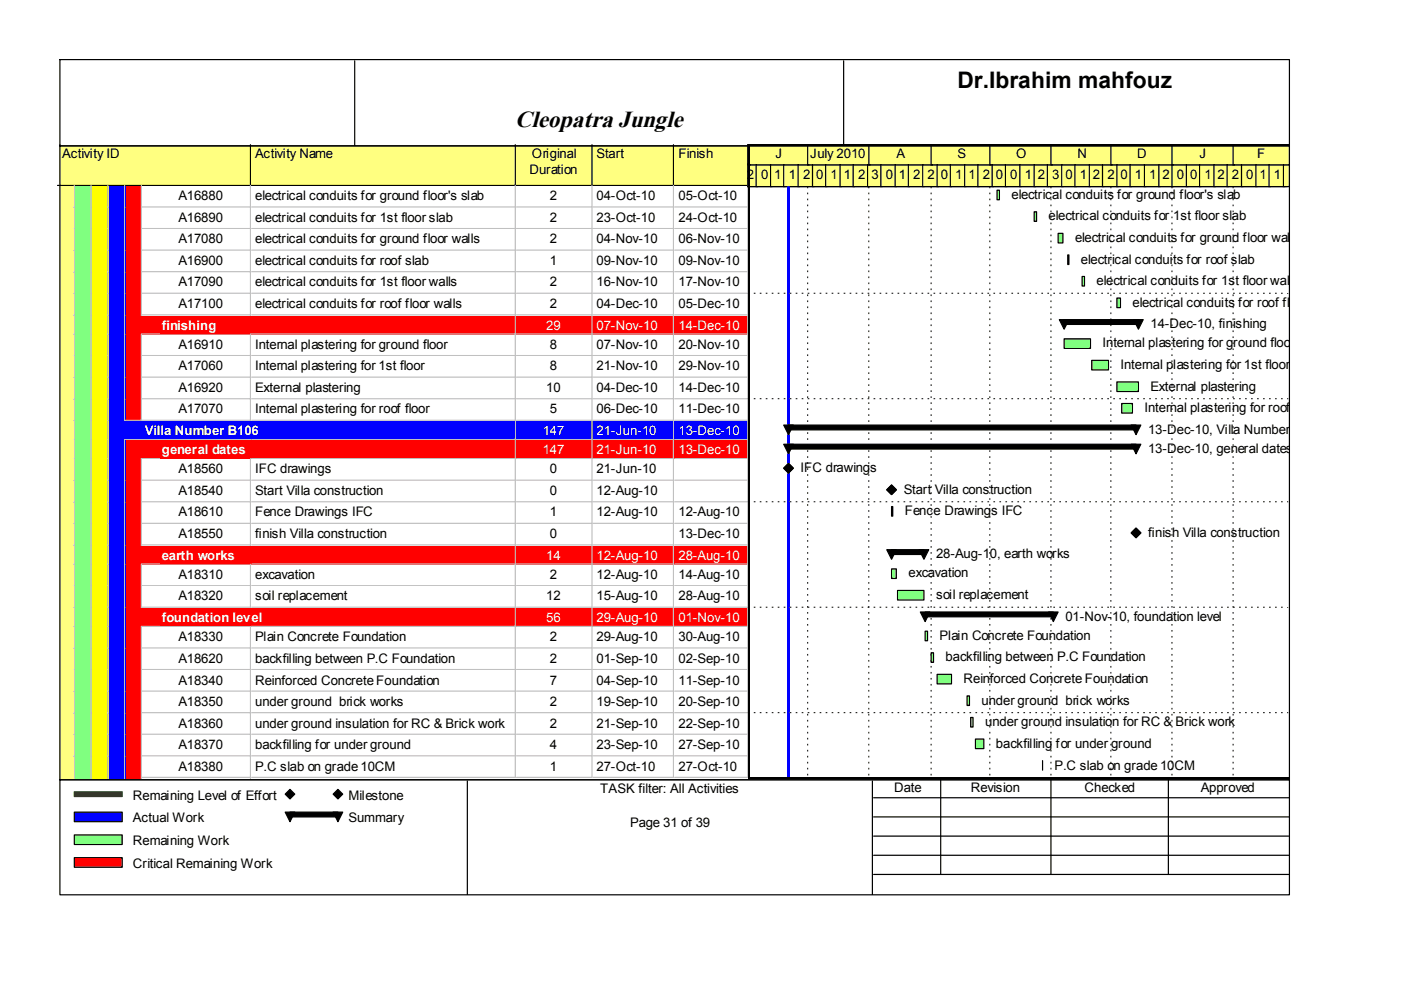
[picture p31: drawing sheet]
<svg xmlns="http://www.w3.org/2000/svg" width="297mm" height="210mm" viewBox="0 0 297 210" stroke-linecap="round" stroke-linejoin="round" font-family="sans-serif">
<defs><g id="words">
<text font-size="5" x="109.2" y="26.9">Cleopatra Jungle</text>
<text font-size="4.8" x="203" y="18.7">Dr.Ibrahim mahfouz</text>
<g font-size="2.8">
<text x="13.2" y="33.5">Activity ID</text>
<text x="54.1" y="33.5">Activity Name</text>
<text x="112.8" y="33.5">Original</text>
<text x="126.5" y="33.5">Start</text>
<text x="143.8" y="33.5">Finish</text>
<text x="164.4" y="33.5">J</text>
<text x="171.8" y="33.5">July 2010</text>
<text x="190.1" y="33.5">A</text>
<text x="203" y="33.5">S</text>
<text x="215.5" y="33.5">O</text>
<text x="228.4" y="33.5">N</text>
<text x="241.1" y="33.5">D</text>
<text x="254.3" y="33.5">J</text>
<text x="266.5" y="33.5">F</text>
<text x="112.3" y="36.8">Duration</text>
<text x="158.3" y="37.9">2</text>
<text x="161.4" y="37.9">0</text>
<text x="164.2" y="37.9">1</text>
<text x="167.2" y="37.9">1</text>
<text x="170.3" y="37.9">2</text>
<text x="173.1" y="37.9">0</text>
<text x="176.1" y="37.9">1</text>
<text x="178.9" y="37.9">1</text>
<text x="181.9" y="37.9">2</text>
<text x="184.7" y="37.9">3</text>
<text x="187.8" y="37.9">0</text>
<text x="190.6" y="37.9">1</text>
<text x="193.6" y="37.9">2</text>
<text x="196.7" y="37.9">2</text>
<text x="199.5" y="37.9">0</text>
<text x="202.5" y="37.9">1</text>
<text x="205.3" y="37.9">1</text>
<text x="208.4" y="37.9">2</text>
<text x="211.2" y="37.9">0</text>
<text x="214.2" y="37.9">0</text>
<text x="217.3" y="37.9">1</text>
<text x="220" y="37.9">2</text>
<text x="223.1" y="37.9">3</text>
<text x="225.9" y="37.9">0</text>
<text x="228.9" y="37.9">1</text>
<text x="231.7" y="37.9">2</text>
<text x="234.8" y="37.9">2</text>
<text x="237.6" y="37.9">0</text>
<text x="240.6" y="37.9">1</text>
<text x="243.7" y="37.9">1</text>
<text x="246.5" y="37.9">2</text>
<text x="249.5" y="37.9">0</text>
<text x="252.3" y="37.9">0</text>
<text x="255.4" y="37.9">1</text>
<text x="258.1" y="37.9">2</text>
<text x="261.2" y="37.9">2</text>
<text x="264.2" y="37.9">0</text>
<text x="267" y="37.9">1</text>
<text x="270.1" y="37.9">1</text>
<text x="37.8" y="42.4">A16880</text>
<text x="37.8" y="47">A16890</text>
<text x="54.1" y="42.4">electrical conduits for ground floor's slab</text>
<text x="54.1" y="47">electrical conduits for 1st floor slab</text>
<text x="116.6" y="42.4">2</text>
<text x="116.6" y="47">2</text>
<text x="126.5" y="42.4">04-Oct-10</text>
<text x="126.5" y="47">23-Oct-10</text>
<text x="143.8" y="42.4">05-Oct-10</text>
<text x="143.8" y="47">24-Oct-10</text>
<text x="214.5" y="42.2">electrical conduits for ground floor's slab</text>
<text x="222.3" y="46.8">electrical conduits for 1st floor slab</text>
<text x="37.8" y="51.6">A17080</text>
<text x="54.1" y="51.6">electrical conduits for ground floor walls</text>
<text x="116.6" y="51.6">2</text>
<text x="126.5" y="51.6">04-Nov-10</text>
<text x="143.8" y="51.6">06-Nov-10</text>
<text x="227.9" y="51.3">electrical conduits for ground floor walls</text>
<text x="37.8" y="56.1">A16900</text>
<text x="54.1" y="56.1">electrical conduits for roof slab</text>
<text x="116.6" y="56.1">1</text>
<text x="126.5" y="56.1">09-Nov-10</text>
<text x="143.8" y="56.1">09-Nov-10</text>
<text x="229.2" y="55.9">electrical conduits for roof slab</text>
<text x="37.8" y="60.7">A17090</text>
<text x="37.8" y="65.3">A17100</text>
<text x="54.1" y="60.7">electrical conduits for 1st floor walls</text>
<text x="54.1" y="65.3">electrical conduits for roof floor walls</text>
<text x="116.6" y="60.7">2</text>
<text x="116.6" y="65.3">2</text>
<text x="126.5" y="60.7">16-Nov-10</text>
<text x="126.5" y="65.3">04-Dec-10</text>
<text x="143.8" y="60.7">17-Nov-10</text>
<text x="143.8" y="65.3">05-Dec-10</text>
<text x="232.5" y="60.5">electrical conduits for 1st floor walls</text>
<text x="240.1" y="65">electrical conduits for roof floor walls</text>
<text x="243.9" y="69.6">14-Dec-10, finishing</text>
<text x="37.8" y="73.9">A16910</text>
<text x="54.1" y="73.9">Internal plastering for ground floor</text>
<text x="116.6" y="73.9">8</text>
<text x="126.5" y="73.9">07-Nov-10</text>
<text x="143.8" y="73.9">20-Nov-10</text>
<text x="233.8" y="73.7">Internal plastering for ground floor</text>
<text x="37.8" y="78.5">A17060</text>
<text x="37.8" y="83.1">A16920</text>
<text x="54.1" y="78.5">Internal plastering for 1st floor</text>
<text x="54.1" y="83.1">External plastering</text>
<text x="115.8" y="83.1">10</text>
<text x="116.6" y="78.5">8</text>
<text x="126.5" y="78.5">21-Nov-10</text>
<text x="126.5" y="83.1">04-Dec-10</text>
<text x="143.8" y="78.5">29-Nov-10</text>
<text x="143.8" y="83.1">14-Dec-10</text>
<text x="237.6" y="78.2">Internal plastering for 1st floor</text>
<text x="243.9" y="82.8">External plastering</text>
<text x="37.8" y="87.6">A17070</text>
<text x="54.1" y="87.6">Internal plastering for roof floor</text>
<text x="116.6" y="87.6">5</text>
<text x="126.5" y="87.6">06-Dec-10</text>
<text x="143.8" y="87.6">11-Dec-10</text>
<text x="242.7" y="87.4">Internal plastering for roof floor</text>
<text x="243.4" y="92">13-Dec-10, Villa Number B</text>
<text x="37.8" y="100.3">A18560</text>
<text x="54.1" y="100.3">IFC drawings</text>
<text x="116.6" y="100.3">0</text>
<text x="126.5" y="100.3">21-Jun-10</text>
<text x="169.8" y="100.1">IFC drawings</text>
<text x="243.4" y="96">13-Dec-10, general dates</text>
<text x="37.8" y="104.9">A18540</text>
<text x="54.1" y="104.9">Start Villa construction</text>
<text x="116.6" y="104.9">0</text>
<text x="126.5" y="104.9">12-Aug-10</text>
<text x="191.6" y="104.7">Start Villa construction</text>
<text x="37.8" y="109.5">A18610</text>
<text x="54.1" y="109.5">Fence Drawings IFC</text>
<text x="116.6" y="109.5">1</text>
<text x="126.5" y="109.5">12-Aug-10</text>
<text x="143.8" y="109.5">12-Aug-10</text>
<text x="191.9" y="109.2">Fence Drawings IFC</text>
<text x="243.4" y="113.8">finish Villa construction</text>
<text x="37.8" y="114.1">A18550</text>
<text x="54.1" y="114.1">finish Villa construction</text>
<text x="116.6" y="114.1">0</text>
<text x="143.8" y="114.1">13-Dec-10</text>
<text x="198.5" y="118.4">28-Aug-10, earth works</text>
<text x="37.8" y="122.7">A18310</text>
<text x="54.1" y="122.7">excavation</text>
<text x="116.6" y="122.7">2</text>
<text x="126.5" y="122.7">12-Aug-10</text>
<text x="143.8" y="122.7">14-Aug-10</text>
<text x="192.6" y="122.4">excavation</text>
<text x="37.8" y="127.3">A18320</text>
<text x="54.1" y="127.3">soil replacement</text>
<text x="115.8" y="127.3">12</text>
<text x="126.5" y="127.3">15-Aug-10</text>
<text x="143.8" y="127.3">28-Aug-10</text>
<text x="198.5" y="127">soil replacement</text>
<text x="225.9" y="131.6">01-Nov-10, foundation level</text>
<text x="37.8" y="135.9">A18330</text>
<text x="54.1" y="135.9">Plain Concrete Foundation</text>
<text x="116.6" y="135.9">2</text>
<text x="126.5" y="135.9">29-Aug-10</text>
<text x="143.8" y="135.9">30-Aug-10</text>
<text x="199.2" y="135.7">Plain Concrete Foundation</text>
<text x="37.8" y="140.5">A18620</text>
<text x="54.1" y="140.5">backfilling between P.C Foundation</text>
<text x="116.6" y="140.5">2</text>
<text x="126.5" y="140.5">01-Sep-10</text>
<text x="143.8" y="140.5">02-Sep-10</text>
<text x="200.5" y="140.2">backfilling between P.C Foundation</text>
<text x="37.8" y="145.1">A18340</text>
<text x="37.8" y="149.7">A18350</text>
<text x="54.1" y="145.1">Reinforced Concrete Foundation</text>
<text x="54.1" y="149.7">under ground brick works</text>
<text x="116.6" y="145.1">7</text>
<text x="116.6" y="149.7">2</text>
<text x="126.5" y="145.1">04-Sep-10</text>
<text x="126.5" y="149.7">19-Sep-10</text>
<text x="143.8" y="145.1">11-Sep-10</text>
<text x="143.8" y="149.7">20-Sep-10</text>
<text x="204.3" y="144.9">Reinforced Concrete Foundation</text>
<text x="208.1" y="149.5">under ground brick works</text>
<text x="37.8" y="154.3">A18360</text>
<text x="54.1" y="154.3">under ground insulation for RC &amp; Brick work</text>
<text x="116.6" y="154.3">2</text>
<text x="126.5" y="154.3">21-Sep-10</text>
<text x="143.8" y="154.3">22-Sep-10</text>
<text x="208.9" y="154">under ground insulation for RC &amp; Brick work</text>
<text x="37.8" y="158.8">A18370</text>
<text x="54.1" y="158.8">backfilling for under ground</text>
<text x="116.6" y="158.8">4</text>
<text x="126.5" y="158.8">23-Sep-10</text>
<text x="143.8" y="158.8">27-Sep-10</text>
<text x="211.2" y="158.6">backfilling for under ground</text>
<text x="37.8" y="163.4">A18380</text>
<text x="54.1" y="163.4">P.C slab on grade10CM</text>
<text x="116.6" y="163.4">1</text>
<text x="126.5" y="163.4">27-Oct-10</text>
<text x="143.8" y="163.4">27-Oct-10</text>
<text x="189.6" y="168">Date</text>
<text x="205.8" y="168">Revision</text>
<text x="223.6" y="163.2">P.C slab on grade10CM</text>
<text x="230" y="168">Checked</text>
<text x="254.6" y="168">Approved</text>
<text x="28.2" y="169.5">Remaining Level of Effort</text>
<text x="73.9" y="169.5">Milestone</text>
<text x="127.3" y="168.2">TASK filter: All Activities</text>
<text x="28.2" y="174.3">Actual Work</text>
<text x="28.2" y="179.2">Remaining Work</text>
<text x="73.9" y="174.3">Summary</text>
<text x="133.6" y="175.3">Page 31 of 39</text>
<text x="28.2" y="184">Critical Remaining Work</text>
</g>
<g font-size="2.8" fill="#fff">
<text x="34.3" y="69.9">finishing</text>
<text x="115.8" y="69.9">29</text>
<text x="126.5" y="69.9">07-Nov-10</text>
<text x="143.8" y="69.9">14-Dec-10</text>
<text x="30.7" y="92.2">Villa Number B106</text>
<text x="115.1" y="92.2">147</text>
<text x="126.5" y="92.2">21-Jun-10</text>
<text x="143.8" y="92.2">13-Dec-10</text>
<text x="34.3" y="96.3">general dates</text>
<text x="115.1" y="96.3">147</text>
<text x="126.5" y="96.3">21-Jun-10</text>
<text x="143.8" y="96.3">13-Dec-10</text>
<text x="34.3" y="118.6">earth works</text>
<text x="115.8" y="118.6">14</text>
<text x="126.5" y="118.6">12-Aug-10</text>
<text x="143.8" y="118.6">28-Aug-10</text>
<text x="34.3" y="131.8">foundation level</text>
<text x="115.8" y="131.8">56</text>
<text x="126.5" y="131.8">29-Aug-10</text>
<text x="143.8" y="131.8">01-Nov-10</text>
</g>
</g></defs>
<path d="M12.4 30.7h40.9v8.9h-40.9z" fill="#ffff80"/>
<path d="M53.1 30.7v8.6h-40.9" fill="none" stroke="#000" stroke-width=".25"/>
<path d="M53.3 30.7h56.2v8.9h-56.2z" fill="#ffff80"/>
<path d="M109.3 30.7v8.6h-56.2" fill="none" stroke="#000" stroke-width=".25"/>
<path d="M109.5 30.7h16.2v8.9h-16.2z" fill="#ffff80"/>
<path d="M125.5 30.7v8.6h-16.2" fill="none" stroke="#000" stroke-width=".25"/>
<path d="M125.7 30.7h17.3v8.9h-17.3z" fill="#ffff80"/>
<path d="M142.8 30.7v8.6h-17.3" fill="none" stroke="#000" stroke-width=".25"/>
<path d="M143 30.7h15.8v8.9h-15.8z" fill="#ffff80"/>
<path d="M158.5 30.7v8.6h-15.7" fill="none" stroke="#000" stroke-width=".25"/>
<path d="M12.4 39.6h3.6v4.5h-3.6z" fill="#ffff80"/>
<path d="M15.8 39.3v4.8" fill="none" stroke="#c0c0c0" stroke-width=".25"/>
<path d="M16 39.6h3.6v4.5h-3.6z" fill="#80ff80"/>
<path d="M19.3 39.3v4.8" fill="none" stroke="#c0c0c0" stroke-width=".25"/>
<path d="M19.6 39.6h3.5v4.5h-3.5z" fill="#ff0"/>
<path d="M22.9 39.3v4.8" fill="none" stroke="#c0c0c0" stroke-width=".25"/>
<path d="M23.1 39.6h3.6v4.5h-3.6z" fill="#00f"/>
<path d="M26.4 39.3v4.8" fill="none" stroke="#c0c0c0" stroke-width=".25"/>
<path d="M26.7 39.6h3.5v4.5h-3.5z" fill="#f00"/>
<path d="M30 39.3v4.8" fill="none" stroke="#c0c0c0" stroke-width=".25"/>
<path d="M30.2 39.6h23.1v4.5h-23.1z" fill="#fff"/>
<path d="M53.1 39.3v4.8M30 43.9h23.4" fill="none" stroke="#c0c0c0" stroke-width=".25"/>
<g fill="#fff">
<path d="M53.3 39.6h56.2v4.5h-56.2z"/>
<path d="M53.8 39.8h54.9v4.1h-54.9z"/>
</g>
<path d="M109.3 39.3v4.6h-55.9" fill="none" stroke="#c0c0c0" stroke-width=".25"/>
<g fill="#fff">
<path d="M109.5 39.6h16.2v4.5h-16.2z"/>
<path d="M110 39.8h15v4.1h-15z"/>
</g>
<path d="M125.5 39.3v4.6h-16" fill="none" stroke="#c0c0c0" stroke-width=".25"/>
<g fill="#fff">
<path d="M125.7 39.6h17.3v4.5h-17.3z"/>
<path d="M126.2 39.8h16v4.1h-16z"/>
</g>
<path d="M142.8 39.3v4.6h-17" fill="none" stroke="#c0c0c0" stroke-width=".25"/>
<g fill="#fff">
<path d="M143 39.6h15.8v4.5h-15.8z"/>
<path d="M143.5 39.8h14.6v4.1h-14.6z"/>
</g>
<path d="M158.5 39.3v4.6h-15.5" fill="none" stroke="#c0c0c0" stroke-width=".25"/>
<path d="M12.4 44.1h3.6v4.6h-3.6z" fill="#ffff80"/>
<path d="M15.8 43.9v4.8" fill="none" stroke="#c0c0c0" stroke-width=".25"/>
<path d="M16 44.1h3.6v4.6h-3.6z" fill="#80ff80"/>
<path d="M19.3 43.9v4.8" fill="none" stroke="#c0c0c0" stroke-width=".25"/>
<path d="M19.6 44.1h3.5v4.6h-3.5z" fill="#ff0"/>
<path d="M22.9 43.9v4.8" fill="none" stroke="#c0c0c0" stroke-width=".25"/>
<path d="M23.1 44.1h3.6v4.6h-3.6z" fill="#00f"/>
<path d="M26.4 43.9v4.8" fill="none" stroke="#c0c0c0" stroke-width=".25"/>
<path d="M26.7 44.1h3.5v4.6h-3.5z" fill="#f00"/>
<path d="M30 43.9v4.8" fill="none" stroke="#c0c0c0" stroke-width=".25"/>
<path d="M30.2 44.1h23.1v4.6h-23.1z" fill="#fff"/>
<path d="M30 48.5h23.4M53.1 43.9v4.8" fill="none" stroke="#c0c0c0" stroke-width=".25"/>
<g fill="#fff">
<path d="M53.3 44.1h56.2v4.6h-56.2z"/>
<path d="M53.8 44.4h54.9v4h-54.9z"/>
</g>
<path d="M109.3 43.9v4.6h-55.9" fill="none" stroke="#c0c0c0" stroke-width=".25"/>
<g fill="#fff">
<path d="M109.5 44.1h16.2v4.6h-16.2z"/>
<path d="M110 44.4h15v4h-15z"/>
</g>
<path d="M125.5 43.9v4.6h-16" fill="none" stroke="#c0c0c0" stroke-width=".25"/>
<g fill="#fff">
<path d="M125.7 44.1h17.3v4.6h-17.3z"/>
<path d="M126.2 44.4h16v4h-16z"/>
</g>
<path d="M142.8 43.9v4.6h-17" fill="none" stroke="#c0c0c0" stroke-width=".25"/>
<g fill="#fff">
<path d="M143 44.1h15.8v4.6h-15.8z"/>
<path d="M143.5 44.4h14.6v4h-14.6z"/>
</g>
<path d="M158.5 43.9v4.6h-15.5" fill="none" stroke="#c0c0c0" stroke-width=".25"/>
<path d="M12.4 48.7h3.6v4.6h-3.6z" fill="#ffff80"/>
<path d="M15.8 48.5v4.8" fill="none" stroke="#c0c0c0" stroke-width=".25"/>
<path d="M16 48.7h3.6v4.6h-3.6z" fill="#80ff80"/>
<path d="M19.3 48.5v4.8" fill="none" stroke="#c0c0c0" stroke-width=".25"/>
<path d="M19.6 48.7h3.5v4.6h-3.5z" fill="#ff0"/>
<path d="M22.9 48.5v4.8" fill="none" stroke="#c0c0c0" stroke-width=".25"/>
<path d="M23.1 48.7h3.6v4.6h-3.6z" fill="#00f"/>
<path d="M26.4 48.5v4.8" fill="none" stroke="#c0c0c0" stroke-width=".25"/>
<path d="M26.7 48.7h3.5v4.6h-3.5z" fill="#f00"/>
<path d="M30 48.5v4.8" fill="none" stroke="#c0c0c0" stroke-width=".25"/>
<path d="M30.2 48.7h23.1v4.6h-23.1z" fill="#fff"/>
<path d="M30 53h23.4M53.1 48.5v4.8" fill="none" stroke="#c0c0c0" stroke-width=".25"/>
<g fill="#fff">
<path d="M53.3 48.7h56.2v4.6h-56.2z"/>
<path d="M53.8 49h54.9v4h-54.9z"/>
</g>
<path d="M109.3 48.5v4.5h-55.9" fill="none" stroke="#c0c0c0" stroke-width=".25"/>
<g fill="#fff">
<path d="M109.5 48.7h16.2v4.6h-16.2z"/>
<path d="M110 49h15v4h-15z"/>
</g>
<path d="M125.5 48.5v4.5h-16" fill="none" stroke="#c0c0c0" stroke-width=".25"/>
<g fill="#fff">
<path d="M125.7 48.7h17.3v4.6h-17.3z"/>
<path d="M126.2 49h16v4h-16z"/>
</g>
<path d="M142.8 48.5v4.5h-17" fill="none" stroke="#c0c0c0" stroke-width=".25"/>
<g fill="#fff">
<path d="M143 48.7h15.8v4.6h-15.8z"/>
<path d="M143.5 49h14.6v4h-14.6z"/>
</g>
<path d="M158.5 48.5v4.5h-15.5" fill="none" stroke="#c0c0c0" stroke-width=".25"/>
<path d="M12.4 53.3h3.6v4.5h-3.6z" fill="#ffff80"/>
<path d="M15.8 53v4.9" fill="none" stroke="#c0c0c0" stroke-width=".25"/>
<path d="M16 53.3h3.6v4.5h-3.6z" fill="#80ff80"/>
<path d="M19.3 53v4.9" fill="none" stroke="#c0c0c0" stroke-width=".25"/>
<path d="M19.6 53.3h3.5v4.5h-3.5z" fill="#ff0"/>
<path d="M22.9 53v4.9" fill="none" stroke="#c0c0c0" stroke-width=".25"/>
<path d="M23.1 53.3h3.6v4.5h-3.6z" fill="#00f"/>
<path d="M26.4 53v4.9" fill="none" stroke="#c0c0c0" stroke-width=".25"/>
<path d="M26.7 53.3h3.5v4.5h-3.5z" fill="#f00"/>
<path d="M30 53v4.9" fill="none" stroke="#c0c0c0" stroke-width=".25"/>
<path d="M30.2 53.3h23.1v4.5h-23.1z" fill="#fff"/>
<path d="M30 57.6h23.4M53.1 53v4.9" fill="none" stroke="#c0c0c0" stroke-width=".25"/>
<g fill="#fff">
<path d="M53.3 53.3h56.2v4.5h-56.2z"/>
<path d="M53.8 53.5h54.9v4.1h-54.9z"/>
</g>
<path d="M109.3 53v4.6h-55.9" fill="none" stroke="#c0c0c0" stroke-width=".25"/>
<g fill="#fff">
<path d="M109.5 53.3h16.2v4.5h-16.2z"/>
<path d="M110 53.5h15v4.1h-15z"/>
</g>
<path d="M125.5 53v4.6h-16" fill="none" stroke="#c0c0c0" stroke-width=".25"/>
<g fill="#fff">
<path d="M125.7 53.3h17.3v4.5h-17.3z"/>
<path d="M126.2 53.5h16v4.1h-16z"/>
</g>
<path d="M142.8 53v4.6h-17" fill="none" stroke="#c0c0c0" stroke-width=".25"/>
<g fill="#fff">
<path d="M143 53.3h15.8v4.5h-15.8z"/>
<path d="M143.5 53.5h14.6v4.1h-14.6z"/>
</g>
<path d="M158.5 53v4.6h-15.5" fill="none" stroke="#c0c0c0" stroke-width=".25"/>
<path d="M12.4 57.8h3.6v4.6h-3.6z" fill="#ffff80"/>
<path d="M15.8 57.6v4.8" fill="none" stroke="#c0c0c0" stroke-width=".25"/>
<path d="M16 57.8h3.6v4.6h-3.6z" fill="#80ff80"/>
<path d="M19.3 57.6v4.8" fill="none" stroke="#c0c0c0" stroke-width=".25"/>
<path d="M19.6 57.8h3.5v4.6h-3.5z" fill="#ff0"/>
<path d="M22.9 57.6v4.8" fill="none" stroke="#c0c0c0" stroke-width=".25"/>
<path d="M23.1 57.8h3.6v4.6h-3.6z" fill="#00f"/>
<path d="M26.4 57.6v4.8" fill="none" stroke="#c0c0c0" stroke-width=".25"/>
<path d="M26.7 57.8h3.5v4.6h-3.5z" fill="#f00"/>
<path d="M30 57.6v4.8" fill="none" stroke="#c0c0c0" stroke-width=".25"/>
<path d="M30.2 57.8h23.1v4.6h-23.1z" fill="#fff"/>
<path d="M53.1 57.6v4.8M30 62.2h23.4" fill="none" stroke="#c0c0c0" stroke-width=".25"/>
<g fill="#fff">
<path d="M53.3 57.8h56.2v4.6h-56.2z"/>
<path d="M53.8 58.1h54.9v4.1h-54.9z"/>
</g>
<path d="M109.3 57.6v4.6h-55.9" fill="none" stroke="#c0c0c0" stroke-width=".25"/>
<g fill="#fff">
<path d="M109.5 57.8h16.2v4.6h-16.2z"/>
<path d="M110 58.1h15v4.1h-15z"/>
</g>
<path d="M125.5 57.6v4.6h-16" fill="none" stroke="#c0c0c0" stroke-width=".25"/>
<g fill="#fff">
<path d="M125.7 57.8h17.3v4.6h-17.3z"/>
<path d="M126.2 58.1h16v4.1h-16z"/>
</g>
<path d="M142.8 57.6v4.6h-17" fill="none" stroke="#c0c0c0" stroke-width=".25"/>
<g fill="#fff">
<path d="M143 57.8h15.8v4.6h-15.8z"/>
<path d="M143.5 58.1h14.6v4.1h-14.6z"/>
</g>
<path d="M158.5 57.6v4.6h-15.5" fill="none" stroke="#c0c0c0" stroke-width=".25"/>
<path d="M12.4 62.4h3.6v4.6h-3.6z" fill="#ffff80"/>
<path d="M15.8 62.2v4.8" fill="none" stroke="#c0c0c0" stroke-width=".25"/>
<path d="M16 62.4h3.6v4.6h-3.6z" fill="#80ff80"/>
<path d="M19.3 62.2v4.8" fill="none" stroke="#c0c0c0" stroke-width=".25"/>
<path d="M19.6 62.4h3.5v4.6h-3.5z" fill="#ff0"/>
<path d="M22.9 62.2v4.8" fill="none" stroke="#c0c0c0" stroke-width=".25"/>
<path d="M23.1 62.4h3.6v4.6h-3.6z" fill="#00f"/>
<path d="M26.4 62.2v4.8" fill="none" stroke="#c0c0c0" stroke-width=".25"/>
<path d="M26.7 62.4h3.5v4.6h-3.5z" fill="#f00"/>
<path d="M30 62.2v4.8" fill="none" stroke="#c0c0c0" stroke-width=".25"/>
<path d="M30.2 62.4h23.1v4.6h-23.1z" fill="#fff"/>
<path d="M30 66.8h23.4M53.1 62.2v4.8" fill="none" stroke="#c0c0c0" stroke-width=".25"/>
<g fill="#fff">
<path d="M53.3 62.4h56.2v4.6h-56.2z"/>
<path d="M53.8 62.7h54.9v4h-54.9z"/>
</g>
<path d="M109.3 62.2v4.6h-55.9" fill="none" stroke="#c0c0c0" stroke-width=".25"/>
<g fill="#fff">
<path d="M109.5 62.4h16.2v4.6h-16.2z"/>
<path d="M110 62.7h15v4h-15z"/>
</g>
<path d="M125.5 62.2v4.6h-16" fill="none" stroke="#c0c0c0" stroke-width=".25"/>
<g fill="#fff">
<path d="M125.7 62.4h17.3v4.6h-17.3z"/>
<path d="M126.2 62.7h16v4h-16z"/>
</g>
<path d="M142.8 62.2v4.6h-17" fill="none" stroke="#c0c0c0" stroke-width=".25"/>
<g fill="#fff">
<path d="M143 62.4h15.8v4.6h-15.8z"/>
<path d="M143.5 62.7h14.6v4h-14.6z"/>
</g>
<path d="M158.5 62.2v4.6h-15.5" fill="none" stroke="#c0c0c0" stroke-width=".25"/>
<path d="M12.4 67h3.6v4h-3.6z" fill="#ffff80"/>
<path d="M15.8 66.8v4.3" fill="none" stroke="#c0c0c0" stroke-width=".25"/>
<path d="M16 67h3.6v4h-3.6z" fill="#80ff80"/>
<path d="M19.3 66.8v4.3" fill="none" stroke="#c0c0c0" stroke-width=".25"/>
<path d="M19.6 67h3.5v4h-3.5z" fill="#ff0"/>
<path d="M22.9 66.8v4.3" fill="none" stroke="#c0c0c0" stroke-width=".25"/>
<path d="M23.1 67h3.6v4h-3.6z" fill="#00f"/>
<path d="M26.4 66.8v4.3" fill="none" stroke="#c0c0c0" stroke-width=".25"/>
<path d="M26.7 67h26.6v4h-26.6z" fill="#f00"/>
<path d="M30 70.8h23.4" fill="none" stroke="#c0c0c0" stroke-width=".25"/>
<g fill="#f00">
<path d="M53.3 67h56.2v4h-56.2z"/>
<path d="M34 67.2h74.7v3.6h-74.7z"/>
</g>
<path d="M109.3 66.8v4h-55.9" fill="none" stroke="#c0c0c0" stroke-width=".25"/>
<g fill="#f00">
<path d="M109.5 67h16.2v4h-16.2z"/>
<path d="M110 67.2h15v3.6h-15z"/>
</g>
<path d="M125.5 66.8v4h-16" fill="none" stroke="#c0c0c0" stroke-width=".25"/>
<g fill="#f00">
<path d="M125.7 67h17.3v4h-17.3z"/>
<path d="M126.2 67.2h16v3.6h-16z"/>
</g>
<path d="M142.8 66.8v4h-17" fill="none" stroke="#c0c0c0" stroke-width=".25"/>
<g fill="#f00">
<path d="M143 67h15.8v4h-15.8z"/>
<path d="M143.5 67.2h14.6v3.6h-14.6z"/>
</g>
<path d="M158.5 66.8v4h-15.5" fill="none" stroke="#c0c0c0" stroke-width=".25"/>
<path d="M12.4 71h3.6v4.6h-3.6z" fill="#ffff80"/>
<path d="M15.8 70.8v4.8" fill="none" stroke="#c0c0c0" stroke-width=".25"/>
<path d="M16 71h3.6v4.6h-3.6z" fill="#80ff80"/>
<path d="M19.3 70.8v4.8" fill="none" stroke="#c0c0c0" stroke-width=".25"/>
<path d="M19.6 71h3.5v4.6h-3.5z" fill="#ff0"/>
<path d="M22.9 70.8v4.8" fill="none" stroke="#c0c0c0" stroke-width=".25"/>
<path d="M23.1 71h3.6v4.6h-3.6z" fill="#00f"/>
<path d="M26.4 70.8v4.8" fill="none" stroke="#c0c0c0" stroke-width=".25"/>
<path d="M26.7 71h3.5v4.6h-3.5z" fill="#f00"/>
<path d="M30 70.8v4.8" fill="none" stroke="#c0c0c0" stroke-width=".25"/>
<path d="M30.2 71h23.1v4.6h-23.1z" fill="#fff"/>
<path d="M30 75.4h23.4M53.1 70.8v4.8" fill="none" stroke="#c0c0c0" stroke-width=".25"/>
<g fill="#fff">
<path d="M53.3 71h56.2v4.6h-56.2z"/>
<path d="M53.8 71.3h54.9v4.1h-54.9z"/>
</g>
<path d="M109.3 70.8v4.6h-55.9" fill="none" stroke="#c0c0c0" stroke-width=".25"/>
<g fill="#fff">
<path d="M109.5 71h16.2v4.6h-16.2z"/>
<path d="M110 71.3h15v4.1h-15z"/>
</g>
<path d="M125.5 70.8v4.6h-16" fill="none" stroke="#c0c0c0" stroke-width=".25"/>
<g fill="#fff">
<path d="M125.7 71h17.3v4.6h-17.3z"/>
<path d="M126.2 71.3h16v4.1h-16z"/>
</g>
<path d="M142.8 70.8v4.6h-17" fill="none" stroke="#c0c0c0" stroke-width=".25"/>
<g fill="#fff">
<path d="M143 71h15.8v4.6h-15.8z"/>
<path d="M143.5 71.3h14.6v4.1h-14.6z"/>
</g>
<path d="M158.5 70.8v4.6h-15.5" fill="none" stroke="#c0c0c0" stroke-width=".25"/>
<path d="M12.4 75.6h3.6v4.6h-3.6z" fill="#ffff80"/>
<path d="M15.8 75.4v4.8" fill="none" stroke="#c0c0c0" stroke-width=".25"/>
<path d="M16 75.6h3.6v4.6h-3.6z" fill="#80ff80"/>
<path d="M19.3 75.4v4.8" fill="none" stroke="#c0c0c0" stroke-width=".25"/>
<path d="M19.6 75.6h3.5v4.6h-3.5z" fill="#ff0"/>
<path d="M22.9 75.4v4.8" fill="none" stroke="#c0c0c0" stroke-width=".25"/>
<path d="M23.1 75.6h3.6v4.6h-3.6z" fill="#00f"/>
<path d="M26.4 75.4v4.8" fill="none" stroke="#c0c0c0" stroke-width=".25"/>
<path d="M26.7 75.6h3.5v4.6h-3.5z" fill="#f00"/>
<path d="M30 75.4v4.8" fill="none" stroke="#c0c0c0" stroke-width=".25"/>
<path d="M30.2 75.6h23.1v4.6h-23.1z" fill="#fff"/>
<path d="M30 80h23.4M53.1 75.4v4.8" fill="none" stroke="#c0c0c0" stroke-width=".25"/>
<g fill="#fff">
<path d="M53.3 75.6h56.2v4.6h-56.2z"/>
<path d="M53.8 75.9h54.9v4h-54.9z"/>
</g>
<path d="M109.3 75.4v4.6h-55.9" fill="none" stroke="#c0c0c0" stroke-width=".25"/>
<g fill="#fff">
<path d="M109.5 75.6h16.2v4.6h-16.2z"/>
<path d="M110 75.9h15v4h-15z"/>
</g>
<path d="M125.5 75.4v4.6h-16" fill="none" stroke="#c0c0c0" stroke-width=".25"/>
<g fill="#fff">
<path d="M125.7 75.6h17.3v4.6h-17.3z"/>
<path d="M126.2 75.9h16v4h-16z"/>
</g>
<path d="M142.8 75.4v4.6h-17" fill="none" stroke="#c0c0c0" stroke-width=".25"/>
<g fill="#fff">
<path d="M143 75.6h15.8v4.6h-15.8z"/>
<path d="M143.5 75.9h14.6v4h-14.6z"/>
</g>
<path d="M158.5 75.4v4.6h-15.5" fill="none" stroke="#c0c0c0" stroke-width=".25"/>
<path d="M12.4 80.2h3.6v4.6h-3.6z" fill="#ffff80"/>
<path d="M15.8 80v4.8" fill="none" stroke="#c0c0c0" stroke-width=".25"/>
<path d="M16 80.2h3.6v4.6h-3.6z" fill="#80ff80"/>
<path d="M19.3 80v4.8" fill="none" stroke="#c0c0c0" stroke-width=".25"/>
<path d="M19.6 80.2h3.5v4.6h-3.5z" fill="#ff0"/>
<path d="M22.9 80v4.8" fill="none" stroke="#c0c0c0" stroke-width=".25"/>
<path d="M23.1 80.2h3.6v4.6h-3.6z" fill="#00f"/>
<path d="M26.4 80v4.8" fill="none" stroke="#c0c0c0" stroke-width=".25"/>
<path d="M26.7 80.2h3.5v4.6h-3.5z" fill="#f00"/>
<path d="M30 80v4.8" fill="none" stroke="#c0c0c0" stroke-width=".25"/>
<path d="M30.2 80.2h23.1v4.6h-23.1z" fill="#fff"/>
<path d="M53.1 80v4.8M30 84.5h23.4" fill="none" stroke="#c0c0c0" stroke-width=".25"/>
<g fill="#fff">
<path d="M53.3 80.2h56.2v4.6h-56.2z"/>
<path d="M53.8 80.4h54.9v4.1h-54.9z"/>
</g>
<path d="M109.3 80v4.5h-55.9" fill="none" stroke="#c0c0c0" stroke-width=".25"/>
<g fill="#fff">
<path d="M109.5 80.2h16.2v4.6h-16.2z"/>
<path d="M110 80.4h15v4.1h-15z"/>
</g>
<path d="M125.5 80v4.5h-16" fill="none" stroke="#c0c0c0" stroke-width=".25"/>
<g fill="#fff">
<path d="M125.7 80.2h17.3v4.6h-17.3z"/>
<path d="M126.2 80.4h16v4.1h-16z"/>
</g>
<path d="M142.8 80v4.5h-17" fill="none" stroke="#c0c0c0" stroke-width=".25"/>
<g fill="#fff">
<path d="M143 80.2h15.8v4.6h-15.8z"/>
<path d="M143.5 80.4h14.6v4.1h-14.6z"/>
</g>
<path d="M158.5 80v4.5h-15.5" fill="none" stroke="#c0c0c0" stroke-width=".25"/>
<path d="M12.4 84.8h3.6v4.5h-3.6z" fill="#ffff80"/>
<path d="M15.8 84.5v4.9" fill="none" stroke="#c0c0c0" stroke-width=".25"/>
<path d="M16 84.8h3.6v4.5h-3.6z" fill="#80ff80"/>
<path d="M19.3 84.5v4.9" fill="none" stroke="#c0c0c0" stroke-width=".25"/>
<path d="M19.6 84.8h3.5v4.5h-3.5z" fill="#ff0"/>
<path d="M22.9 84.5v4.9" fill="none" stroke="#c0c0c0" stroke-width=".25"/>
<path d="M23.1 84.8h3.6v4.5h-3.6z" fill="#00f"/>
<path d="M26.4 84.5v4.9" fill="none" stroke="#c0c0c0" stroke-width=".25"/>
<path d="M26.7 84.8h3.5v4.5h-3.5z" fill="#f00"/>
<path d="M26.4 89.1h3.8M30 84.5v4.9" fill="none" stroke="#c0c0c0" stroke-width=".25"/>
<path d="M30.2 84.8h23.1v4.5h-23.1z" fill="#fff"/>
<path d="M30 89.1h23.4M53.1 84.5v4.9" fill="none" stroke="#c0c0c0" stroke-width=".25"/>
<g fill="#fff">
<path d="M53.3 84.8h56.2v4.5h-56.2z"/>
<path d="M53.8 85h54.9v4.1h-54.9z"/>
</g>
<path d="M109.3 84.5v4.6h-55.9" fill="none" stroke="#c0c0c0" stroke-width=".25"/>
<g fill="#fff">
<path d="M109.5 84.8h16.2v4.5h-16.2z"/>
<path d="M110 85h15v4.1h-15z"/>
</g>
<path d="M125.5 84.5v4.6h-16" fill="none" stroke="#c0c0c0" stroke-width=".25"/>
<g fill="#fff">
<path d="M125.7 84.8h17.3v4.5h-17.3z"/>
<path d="M126.2 85h16v4.1h-16z"/>
</g>
<path d="M142.8 84.5v4.6h-17" fill="none" stroke="#c0c0c0" stroke-width=".25"/>
<g fill="#fff">
<path d="M143 84.8h15.8v4.5h-15.8z"/>
<path d="M143.5 85h14.6v4.1h-14.6z"/>
</g>
<path d="M158.5 84.5v4.6h-15.5" fill="none" stroke="#c0c0c0" stroke-width=".25"/>
<path d="M12.4 89.3h3.6v4.1h-3.6z" fill="#ffff80"/>
<path d="M15.8 89.1v4.3" fill="none" stroke="#c0c0c0" stroke-width=".25"/>
<path d="M16 89.3h3.6v4.1h-3.6z" fill="#80ff80"/>
<path d="M19.3 89.1v4.3" fill="none" stroke="#c0c0c0" stroke-width=".25"/>
<path d="M19.6 89.3h3.5v4.1h-3.5z" fill="#ff0"/>
<path d="M22.9 89.1v4.3" fill="none" stroke="#c0c0c0" stroke-width=".25"/>
<path d="M23.1 89.3h30.2v4.1h-30.2z" fill="#00f"/>
<path d="M26.4 93.2h27" fill="none" stroke="#c0c0c0" stroke-width=".25"/>
<g fill="#00f">
<path d="M53.3 89.3h56.2v4.1h-56.2z"/>
<path d="M30.5 89.6h78.2v3.5h-78.2z"/>
</g>
<path d="M109.3 89.1v4.1h-55.9" fill="none" stroke="#c0c0c0" stroke-width=".25"/>
<g fill="#00f">
<path d="M109.5 89.3h16.2v4.1h-16.2z"/>
<path d="M110 89.6h15v3.5h-15z"/>
</g>
<path d="M125.5 89.1v4.1h-16" fill="none" stroke="#c0c0c0" stroke-width=".25"/>
<g fill="#00f">
<path d="M125.7 89.3h17.3v4.1h-17.3z"/>
<path d="M126.2 89.6h16v3.5h-16z"/>
</g>
<path d="M142.8 89.1v4.1h-17" fill="none" stroke="#c0c0c0" stroke-width=".25"/>
<g fill="#00f">
<path d="M143 89.3h15.8v4.1h-15.8z"/>
<path d="M143.5 89.6h14.6v3.5h-14.6z"/>
</g>
<path d="M158.5 89.1v4.1h-15.5" fill="none" stroke="#c0c0c0" stroke-width=".25"/>
<path d="M12.4 93.4h3.6v4.1h-3.6z" fill="#ffff80"/>
<path d="M15.8 93.2v4.3" fill="none" stroke="#c0c0c0" stroke-width=".25"/>
<path d="M16 93.4h3.6v4.1h-3.6z" fill="#80ff80"/>
<path d="M19.3 93.2v4.3" fill="none" stroke="#c0c0c0" stroke-width=".25"/>
<path d="M19.6 93.4h3.5v4.1h-3.5z" fill="#ff0"/>
<path d="M22.9 93.2v4.3" fill="none" stroke="#c0c0c0" stroke-width=".25"/>
<path d="M23.1 93.4h3.6v4.1h-3.6z" fill="#00f"/>
<path d="M26.4 93.2v4.3" fill="none" stroke="#c0c0c0" stroke-width=".25"/>
<path d="M26.7 93.4h26.6v4.1h-26.6z" fill="#f00"/>
<path d="M30 97.2h23.4" fill="none" stroke="#c0c0c0" stroke-width=".25"/>
<g fill="#f00">
<path d="M53.3 93.4h56.2v4.1h-56.2z"/>
<path d="M34 93.7h74.7v3.5h-74.7z"/>
</g>
<path d="M109.3 93.2v4h-55.9" fill="none" stroke="#c0c0c0" stroke-width=".25"/>
<g fill="#f00">
<path d="M109.5 93.4h16.2v4.1h-16.2z"/>
<path d="M110 93.7h15v3.5h-15z"/>
</g>
<path d="M125.5 93.2v4h-16" fill="none" stroke="#c0c0c0" stroke-width=".25"/>
<g fill="#f00">
<path d="M125.7 93.4h17.3v4.1h-17.3z"/>
<path d="M126.2 93.7h16v3.5h-16z"/>
</g>
<path d="M142.8 93.2v4h-17" fill="none" stroke="#c0c0c0" stroke-width=".25"/>
<g fill="#f00">
<path d="M143 93.4h15.8v4.1h-15.8z"/>
<path d="M143.5 93.7h14.6v3.5h-14.6z"/>
</g>
<path d="M158.5 93.2v4h-15.5" fill="none" stroke="#c0c0c0" stroke-width=".25"/>
<path d="M12.4 97.5h3.6v4.5h-3.6z" fill="#ffff80"/>
<path d="M15.8 97.2v4.9" fill="none" stroke="#c0c0c0" stroke-width=".25"/>
<path d="M16 97.5h3.6v4.5h-3.6z" fill="#80ff80"/>
<path d="M19.3 97.2v4.9" fill="none" stroke="#c0c0c0" stroke-width=".25"/>
<path d="M19.6 97.5h3.5v4.5h-3.5z" fill="#ff0"/>
<path d="M22.9 97.2v4.9" fill="none" stroke="#c0c0c0" stroke-width=".25"/>
<path d="M23.1 97.5h3.6v4.5h-3.6z" fill="#00f"/>
<path d="M26.4 97.2v4.9" fill="none" stroke="#c0c0c0" stroke-width=".25"/>
<path d="M26.7 97.5h3.5v4.5h-3.5z" fill="#f00"/>
<path d="M30 97.2v4.9" fill="none" stroke="#c0c0c0" stroke-width=".25"/>
<path d="M30.2 97.5h23.1v4.5h-23.1z" fill="#fff"/>
<path d="M53.1 97.2v4.9M30 101.8h23.4" fill="none" stroke="#c0c0c0" stroke-width=".25"/>
<g fill="#fff">
<path d="M53.3 97.5h56.2v4.5h-56.2z"/>
<path d="M53.8 97.7h54.9v4.1h-54.9z"/>
</g>
<path d="M109.3 97.2v4.6h-55.9" fill="none" stroke="#c0c0c0" stroke-width=".25"/>
<g fill="#fff">
<path d="M109.5 97.5h16.2v4.5h-16.2z"/>
<path d="M110 97.7h15v4.1h-15z"/>
</g>
<path d="M125.5 97.2v4.6h-16" fill="none" stroke="#c0c0c0" stroke-width=".25"/>
<g fill="#fff">
<path d="M125.7 97.5h17.3v4.5h-17.3z"/>
<path d="M126.2 97.7h16v4.1h-16z"/>
</g>
<path d="M142.8 97.2v4.6h-17" fill="none" stroke="#c0c0c0" stroke-width=".25"/>
<path d="M143 97.5h15.8v4.5h-15.8z" fill="#fff"/>
<path d="M158.5 97.2v4.6h-15.5" fill="none" stroke="#c0c0c0" stroke-width=".25"/>
<path d="M12.4 102h3.6v4.6h-3.6z" fill="#ffff80"/>
<path d="M15.8 101.8v4.8" fill="none" stroke="#c0c0c0" stroke-width=".25"/>
<path d="M16 102h3.6v4.6h-3.6z" fill="#80ff80"/>
<path d="M19.3 101.8v4.8" fill="none" stroke="#c0c0c0" stroke-width=".25"/>
<path d="M19.6 102h3.5v4.6h-3.5z" fill="#ff0"/>
<path d="M22.9 101.8v4.8" fill="none" stroke="#c0c0c0" stroke-width=".25"/>
<path d="M23.1 102h3.6v4.6h-3.6z" fill="#00f"/>
<path d="M26.4 101.8v4.8" fill="none" stroke="#c0c0c0" stroke-width=".25"/>
<path d="M26.7 102h3.5v4.6h-3.5z" fill="#f00"/>
<path d="M30 101.8v4.8" fill="none" stroke="#c0c0c0" stroke-width=".25"/>
<path d="M30.2 102h23.1v4.6h-23.1z" fill="#fff"/>
<path d="M30 106.4h23.4M53.1 101.8v4.8" fill="none" stroke="#c0c0c0" stroke-width=".25"/>
<g fill="#fff">
<path d="M53.3 102h56.2v4.6h-56.2z"/>
<path d="M53.8 102.3h54.9v4.1h-54.9z"/>
</g>
<path d="M109.3 101.8v4.6h-55.9" fill="none" stroke="#c0c0c0" stroke-width=".25"/>
<g fill="#fff">
<path d="M109.5 102h16.2v4.6h-16.2z"/>
<path d="M110 102.3h15v4.1h-15z"/>
</g>
<path d="M125.5 101.8v4.6h-16" fill="none" stroke="#c0c0c0" stroke-width=".25"/>
<g fill="#fff">
<path d="M125.7 102h17.3v4.6h-17.3z"/>
<path d="M126.2 102.3h16v4.1h-16z"/>
</g>
<path d="M142.8 101.8v4.6h-17" fill="none" stroke="#c0c0c0" stroke-width=".25"/>
<path d="M143 102h15.8v4.6h-15.8z" fill="#fff"/>
<path d="M158.5 101.8v4.6h-15.5" fill="none" stroke="#c0c0c0" stroke-width=".25"/>
<path d="M12.4 106.6h3.6v4.6h-3.6z" fill="#ffff80"/>
<path d="M15.8 106.4v4.8" fill="none" stroke="#c0c0c0" stroke-width=".25"/>
<path d="M16 106.6h3.6v4.6h-3.6z" fill="#80ff80"/>
<path d="M19.3 106.4v4.8" fill="none" stroke="#c0c0c0" stroke-width=".25"/>
<path d="M19.6 106.6h3.5v4.6h-3.5z" fill="#ff0"/>
<path d="M22.9 106.4v4.8" fill="none" stroke="#c0c0c0" stroke-width=".25"/>
<path d="M23.1 106.6h3.6v4.6h-3.6z" fill="#00f"/>
<path d="M26.4 106.4v4.8" fill="none" stroke="#c0c0c0" stroke-width=".25"/>
<path d="M26.7 106.6h3.5v4.6h-3.5z" fill="#f00"/>
<path d="M30 106.4v4.8" fill="none" stroke="#c0c0c0" stroke-width=".25"/>
<path d="M30.2 106.6h23.1v4.6h-23.1z" fill="#fff"/>
<path d="M30 111h23.4M53.1 106.4v4.8" fill="none" stroke="#c0c0c0" stroke-width=".25"/>
<g fill="#fff">
<path d="M53.3 106.6h56.2v4.6h-56.2z"/>
<path d="M53.8 106.9h54.9v4h-54.9z"/>
</g>
<path d="M109.3 106.4v4.6h-55.9" fill="none" stroke="#c0c0c0" stroke-width=".25"/>
<g fill="#fff">
<path d="M109.5 106.6h16.2v4.6h-16.2z"/>
<path d="M110 106.9h15v4h-15z"/>
</g>
<path d="M125.5 106.4v4.6h-16" fill="none" stroke="#c0c0c0" stroke-width=".25"/>
<g fill="#fff">
<path d="M125.7 106.6h17.3v4.6h-17.3z"/>
<path d="M126.2 106.9h16v4h-16z"/>
</g>
<path d="M142.8 106.4v4.6h-17" fill="none" stroke="#c0c0c0" stroke-width=".25"/>
<g fill="#fff">
<path d="M143 106.6h15.8v4.6h-15.8z"/>
<path d="M143.5 106.9h14.6v4h-14.6z"/>
</g>
<path d="M158.5 106.4v4.6h-15.5" fill="none" stroke="#c0c0c0" stroke-width=".25"/>
<path d="M12.4 111.2h3.6v4.6h-3.6z" fill="#ffff80"/>
<path d="M15.8 111v4.8" fill="none" stroke="#c0c0c0" stroke-width=".25"/>
<path d="M16 111.2h3.6v4.6h-3.6z" fill="#80ff80"/>
<path d="M19.3 111v4.8" fill="none" stroke="#c0c0c0" stroke-width=".25"/>
<path d="M19.6 111.2h3.5v4.6h-3.5z" fill="#ff0"/>
<path d="M22.9 111v4.8" fill="none" stroke="#c0c0c0" stroke-width=".25"/>
<path d="M23.1 111.2h3.6v4.6h-3.6z" fill="#00f"/>
<path d="M26.4 111v4.8" fill="none" stroke="#c0c0c0" stroke-width=".25"/>
<path d="M26.7 111.2h3.5v4.6h-3.5z" fill="#f00"/>
<path d="M30 111v4.8" fill="none" stroke="#c0c0c0" stroke-width=".25"/>
<path d="M30.2 111.2h23.1v4.6h-23.1z" fill="#fff"/>
<path d="M30 115.5h23.4M53.1 111v4.8" fill="none" stroke="#c0c0c0" stroke-width=".25"/>
<g fill="#fff">
<path d="M53.3 111.2h56.2v4.6h-56.2z"/>
<path d="M53.8 111.4h54.9v4.1h-54.9z"/>
</g>
<path d="M109.3 111v4.5h-55.9" fill="none" stroke="#c0c0c0" stroke-width=".25"/>
<g fill="#fff">
<path d="M109.5 111.2h16.2v4.6h-16.2z"/>
<path d="M110 111.4h15v4.1h-15z"/>
</g>
<path d="M125.5 111v4.5h-16" fill="none" stroke="#c0c0c0" stroke-width=".25"/>
<path d="M125.7 111.2h17.3v4.6h-17.3z" fill="#fff"/>
<path d="M142.8 111v4.5h-17" fill="none" stroke="#c0c0c0" stroke-width=".25"/>
<g fill="#fff">
<path d="M143 111.2h15.8v4.6h-15.8z"/>
<path d="M143.5 111.4h14.6v4.1h-14.6z"/>
</g>
<path d="M158.5 111v4.5h-15.5" fill="none" stroke="#c0c0c0" stroke-width=".25"/>
<path d="M12.4 115.8h3.6v4h-3.6z" fill="#ffff80"/>
<path d="M15.8 115.5v4.3" fill="none" stroke="#c0c0c0" stroke-width=".25"/>
<path d="M16 115.8h3.6v4h-3.6z" fill="#80ff80"/>
<path d="M19.3 115.5v4.3" fill="none" stroke="#c0c0c0" stroke-width=".25"/>
<path d="M19.6 115.8h3.5v4h-3.5z" fill="#ff0"/>
<path d="M22.9 115.5v4.3" fill="none" stroke="#c0c0c0" stroke-width=".25"/>
<path d="M23.1 115.8h3.6v4h-3.6z" fill="#00f"/>
<path d="M26.4 115.5v4.3" fill="none" stroke="#c0c0c0" stroke-width=".25"/>
<path d="M26.7 115.8h26.6v4h-26.6z" fill="#f00"/>
<path d="M30 119.6h23.4" fill="none" stroke="#c0c0c0" stroke-width=".25"/>
<g fill="#f00">
<path d="M53.3 115.8h56.2v4h-56.2z"/>
<path d="M34 116h74.7v3.6h-74.7z"/>
</g>
<path d="M109.3 115.5v4.1h-55.9" fill="none" stroke="#c0c0c0" stroke-width=".25"/>
<g fill="#f00">
<path d="M109.5 115.8h16.2v4h-16.2z"/>
<path d="M110 116h15v3.6h-15z"/>
</g>
<path d="M125.5 115.5v4.1h-16" fill="none" stroke="#c0c0c0" stroke-width=".25"/>
<g fill="#f00">
<path d="M125.7 115.8h17.3v4h-17.3z"/>
<path d="M126.2 116h16v3.6h-16z"/>
</g>
<path d="M142.8 115.5v4.1h-17" fill="none" stroke="#c0c0c0" stroke-width=".25"/>
<g fill="#f00">
<path d="M143 115.8h15.8v4h-15.8z"/>
<path d="M143.5 116h14.6v3.6h-14.6z"/>
</g>
<path d="M158.5 115.5v4.1h-15.5" fill="none" stroke="#c0c0c0" stroke-width=".25"/>
<path d="M12.4 119.8h3.6v4.6h-3.6z" fill="#ffff80"/>
<path d="M15.8 119.6v4.8" fill="none" stroke="#c0c0c0" stroke-width=".25"/>
<path d="M16 119.8h3.6v4.6h-3.6z" fill="#80ff80"/>
<path d="M19.3 119.6v4.8" fill="none" stroke="#c0c0c0" stroke-width=".25"/>
<path d="M19.6 119.8h3.5v4.6h-3.5z" fill="#ff0"/>
<path d="M22.9 119.6v4.8" fill="none" stroke="#c0c0c0" stroke-width=".25"/>
<path d="M23.1 119.8h3.6v4.6h-3.6z" fill="#00f"/>
<path d="M26.4 119.6v4.8" fill="none" stroke="#c0c0c0" stroke-width=".25"/>
<path d="M26.7 119.8h3.5v4.6h-3.5z" fill="#f00"/>
<path d="M30 119.6v4.8" fill="none" stroke="#c0c0c0" stroke-width=".25"/>
<path d="M30.2 119.8h23.1v4.6h-23.1z" fill="#fff"/>
<path d="M53.1 119.6v4.8M30 124.2h23.4" fill="none" stroke="#c0c0c0" stroke-width=".25"/>
<g fill="#fff">
<path d="M53.3 119.8h56.2v4.6h-56.2z"/>
<path d="M53.8 120.1h54.9v4h-54.9z"/>
</g>
<path d="M109.3 119.6v4.6h-55.9" fill="none" stroke="#c0c0c0" stroke-width=".25"/>
<g fill="#fff">
<path d="M109.5 119.8h16.2v4.6h-16.2z"/>
<path d="M110 120.1h15v4h-15z"/>
</g>
<path d="M125.5 119.6v4.6h-16" fill="none" stroke="#c0c0c0" stroke-width=".25"/>
<g fill="#fff">
<path d="M125.7 119.8h17.3v4.6h-17.3z"/>
<path d="M126.2 120.1h16v4h-16z"/>
</g>
<path d="M142.8 119.6v4.6h-17" fill="none" stroke="#c0c0c0" stroke-width=".25"/>
<g fill="#fff">
<path d="M143 119.8h15.8v4.6h-15.8z"/>
<path d="M143.5 120.1h14.6v4h-14.6z"/>
</g>
<path d="M158.5 119.6v4.6h-15.5" fill="none" stroke="#c0c0c0" stroke-width=".25"/>
<path d="M12.4 124.4h3.6v4.6h-3.6z" fill="#ffff80"/>
<path d="M15.8 124.2v4.8" fill="none" stroke="#c0c0c0" stroke-width=".25"/>
<path d="M16 124.4h3.6v4.6h-3.6z" fill="#80ff80"/>
<path d="M19.3 124.2v4.8" fill="none" stroke="#c0c0c0" stroke-width=".25"/>
<path d="M19.6 124.4h3.5v4.6h-3.5z" fill="#ff0"/>
<path d="M22.9 124.2v4.8" fill="none" stroke="#c0c0c0" stroke-width=".25"/>
<path d="M23.1 124.4h3.6v4.6h-3.6z" fill="#00f"/>
<path d="M26.4 124.2v4.8" fill="none" stroke="#c0c0c0" stroke-width=".25"/>
<path d="M26.7 124.4h3.5v4.6h-3.5z" fill="#f00"/>
<path d="M30 124.2v4.8" fill="none" stroke="#c0c0c0" stroke-width=".25"/>
<path d="M30.2 124.4h23.1v4.6h-23.1z" fill="#fff"/>
<path d="M30 128.7h23.4M53.1 124.2v4.8" fill="none" stroke="#c0c0c0" stroke-width=".25"/>
<g fill="#fff">
<path d="M53.3 124.4h56.2v4.6h-56.2z"/>
<path d="M53.8 124.6h54.9v4.1h-54.9z"/>
</g>
<path d="M109.3 124.2v4.5h-55.9" fill="none" stroke="#c0c0c0" stroke-width=".25"/>
<g fill="#fff">
<path d="M109.5 124.4h16.2v4.6h-16.2z"/>
<path d="M110 124.6h15v4.1h-15z"/>
</g>
<path d="M125.5 124.2v4.5h-16" fill="none" stroke="#c0c0c0" stroke-width=".25"/>
<g fill="#fff">
<path d="M125.7 124.4h17.3v4.6h-17.3z"/>
<path d="M126.2 124.6h16v4.1h-16z"/>
</g>
<path d="M142.8 124.2v4.5h-17" fill="none" stroke="#c0c0c0" stroke-width=".25"/>
<g fill="#fff">
<path d="M143 124.4h15.8v4.6h-15.8z"/>
<path d="M143.5 124.6h14.6v4.1h-14.6z"/>
</g>
<path d="M158.5 124.2v4.5h-15.5" fill="none" stroke="#c0c0c0" stroke-width=".25"/>
<path d="M12.4 129h3.6v4h-3.6z" fill="#ffff80"/>
<path d="M15.8 128.7v4.4" fill="none" stroke="#c0c0c0" stroke-width=".25"/>
<path d="M16 129h3.6v4h-3.6z" fill="#80ff80"/>
<path d="M19.3 128.7v4.4" fill="none" stroke="#c0c0c0" stroke-width=".25"/>
<path d="M19.6 129h3.5v4h-3.5z" fill="#ff0"/>
<path d="M22.9 128.7v4.4" fill="none" stroke="#c0c0c0" stroke-width=".25"/>
<path d="M23.1 129h3.6v4h-3.6z" fill="#00f"/>
<path d="M26.4 128.7v4.4" fill="none" stroke="#c0c0c0" stroke-width=".25"/>
<path d="M26.7 129h26.6v4h-26.6z" fill="#f00"/>
<path d="M30 132.8h23.4" fill="none" stroke="#c0c0c0" stroke-width=".25"/>
<g fill="#f00">
<path d="M53.3 129h56.2v4h-56.2z"/>
<path d="M34 129.2h74.7v3.6h-74.7z"/>
</g>
<path d="M109.3 128.7v4.1h-55.9" fill="none" stroke="#c0c0c0" stroke-width=".25"/>
<g fill="#f00">
<path d="M109.5 129h16.2v4h-16.2z"/>
<path d="M110 129.2h15v3.6h-15z"/>
</g>
<path d="M125.5 128.7v4.1h-16" fill="none" stroke="#c0c0c0" stroke-width=".25"/>
<g fill="#f00">
<path d="M125.7 129h17.3v4h-17.3z"/>
<path d="M126.2 129.2h16v3.6h-16z"/>
</g>
<path d="M142.8 128.7v4.1h-17" fill="none" stroke="#c0c0c0" stroke-width=".25"/>
<g fill="#f00">
<path d="M143 129h15.8v4h-15.8z"/>
<path d="M143.5 129.2h14.6v3.6h-14.6z"/>
</g>
<path d="M158.5 128.7v4.1h-15.5" fill="none" stroke="#c0c0c0" stroke-width=".25"/>
<path d="M12.4 133h3.6v4.6h-3.6z" fill="#ffff80"/>
<path d="M15.8 132.8v4.8" fill="none" stroke="#c0c0c0" stroke-width=".25"/>
<path d="M16 133h3.6v4.6h-3.6z" fill="#80ff80"/>
<path d="M19.3 132.8v4.8" fill="none" stroke="#c0c0c0" stroke-width=".25"/>
<path d="M19.6 133h3.5v4.6h-3.5z" fill="#ff0"/>
<path d="M22.9 132.8v4.8" fill="none" stroke="#c0c0c0" stroke-width=".25"/>
<path d="M23.1 133h3.6v4.6h-3.6z" fill="#00f"/>
<path d="M26.4 132.8v4.8" fill="none" stroke="#c0c0c0" stroke-width=".25"/>
<path d="M26.7 133h3.5v4.6h-3.5z" fill="#f00"/>
<path d="M30 132.8v4.8" fill="none" stroke="#c0c0c0" stroke-width=".25"/>
<path d="M30.2 133h23.1v4.6h-23.1z" fill="#fff"/>
<path d="M30 137.4h23.4M53.1 132.8v4.8" fill="none" stroke="#c0c0c0" stroke-width=".25"/>
<g fill="#fff">
<path d="M53.3 133h56.2v4.6h-56.2z"/>
<path d="M53.8 133.3h54.9v4h-54.9z"/>
</g>
<path d="M109.3 132.8v4.6h-55.9" fill="none" stroke="#c0c0c0" stroke-width=".25"/>
<g fill="#fff">
<path d="M109.5 133h16.2v4.6h-16.2z"/>
<path d="M110 133.3h15v4h-15z"/>
</g>
<path d="M125.5 132.8v4.6h-16" fill="none" stroke="#c0c0c0" stroke-width=".25"/>
<g fill="#fff">
<path d="M125.7 133h17.3v4.6h-17.3z"/>
<path d="M126.2 133.3h16v4h-16z"/>
</g>
<path d="M142.8 132.8v4.6h-17" fill="none" stroke="#c0c0c0" stroke-width=".25"/>
<g fill="#fff">
<path d="M143 133h15.8v4.6h-15.8z"/>
<path d="M143.5 133.3h14.6v4h-14.6z"/>
</g>
<path d="M158.5 132.8v4.6h-15.5" fill="none" stroke="#c0c0c0" stroke-width=".25"/>
<path d="M12.4 137.6h3.6v4.6h-3.6z" fill="#ffff80"/>
<path d="M15.8 137.4v4.8" fill="none" stroke="#c0c0c0" stroke-width=".25"/>
<path d="M16 137.6h3.6v4.6h-3.6z" fill="#80ff80"/>
<path d="M19.3 137.4v4.8" fill="none" stroke="#c0c0c0" stroke-width=".25"/>
<path d="M19.6 137.6h3.5v4.6h-3.5z" fill="#ff0"/>
<path d="M22.9 137.4v4.8" fill="none" stroke="#c0c0c0" stroke-width=".25"/>
<path d="M23.1 137.6h3.6v4.6h-3.6z" fill="#00f"/>
<path d="M26.4 137.4v4.8" fill="none" stroke="#c0c0c0" stroke-width=".25"/>
<path d="M26.7 137.6h3.5v4.6h-3.5z" fill="#f00"/>
<path d="M30 137.4v4.8" fill="none" stroke="#c0c0c0" stroke-width=".25"/>
<path d="M30.2 137.6h23.1v4.6h-23.1z" fill="#fff"/>
<path d="M53.1 137.4v4.8M30 142h23.4" fill="none" stroke="#c0c0c0" stroke-width=".25"/>
<g fill="#fff">
<path d="M53.3 137.6h56.2v4.6h-56.2z"/>
<path d="M53.8 137.9h54.9v4h-54.9z"/>
</g>
<path d="M109.3 137.4v4.6h-55.9" fill="none" stroke="#c0c0c0" stroke-width=".25"/>
<g fill="#fff">
<path d="M109.5 137.6h16.2v4.6h-16.2z"/>
<path d="M110 137.9h15v4h-15z"/>
</g>
<path d="M125.5 137.4v4.6h-16" fill="none" stroke="#c0c0c0" stroke-width=".25"/>
<g fill="#fff">
<path d="M125.7 137.6h17.3v4.6h-17.3z"/>
<path d="M126.2 137.9h16v4h-16z"/>
</g>
<path d="M142.8 137.4v4.6h-17" fill="none" stroke="#c0c0c0" stroke-width=".25"/>
<g fill="#fff">
<path d="M143 137.6h15.8v4.6h-15.8z"/>
<path d="M143.5 137.9h14.6v4h-14.6z"/>
</g>
<path d="M158.5 137.4v4.6h-15.5" fill="none" stroke="#c0c0c0" stroke-width=".25"/>
<path d="M12.4 142.2h3.6v4.5h-3.6z" fill="#ffff80"/>
<path d="M15.8 142v4.8" fill="none" stroke="#c0c0c0" stroke-width=".25"/>
<path d="M16 142.2h3.6v4.5h-3.6z" fill="#80ff80"/>
<path d="M19.3 142v4.8" fill="none" stroke="#c0c0c0" stroke-width=".25"/>
<path d="M19.6 142.2h3.5v4.5h-3.5z" fill="#ff0"/>
<path d="M22.9 142v4.8" fill="none" stroke="#c0c0c0" stroke-width=".25"/>
<path d="M23.1 142.2h3.6v4.5h-3.6z" fill="#00f"/>
<path d="M26.4 142v4.8" fill="none" stroke="#c0c0c0" stroke-width=".25"/>
<path d="M26.7 142.2h3.5v4.5h-3.5z" fill="#f00"/>
<path d="M30 142v4.8" fill="none" stroke="#c0c0c0" stroke-width=".25"/>
<path d="M30.2 142.2h23.1v4.5h-23.1z" fill="#fff"/>
<path d="M30 146.5h23.4M53.1 142v4.8" fill="none" stroke="#c0c0c0" stroke-width=".25"/>
<g fill="#fff">
<path d="M53.3 142.2h56.2v4.5h-56.2z"/>
<path d="M53.8 142.4h54.9v4.1h-54.9z"/>
</g>
<path d="M109.3 142v4.5h-55.9" fill="none" stroke="#c0c0c0" stroke-width=".25"/>
<g fill="#fff">
<path d="M109.5 142.2h16.2v4.5h-16.2z"/>
<path d="M110 142.4h15v4.1h-15z"/>
</g>
<path d="M125.5 142v4.5h-16" fill="none" stroke="#c0c0c0" stroke-width=".25"/>
<g fill="#fff">
<path d="M125.7 142.2h17.3v4.5h-17.3z"/>
<path d="M126.2 142.4h16v4.1h-16z"/>
</g>
<path d="M142.8 142v4.5h-17" fill="none" stroke="#c0c0c0" stroke-width=".25"/>
<g fill="#fff">
<path d="M143 142.2h15.8v4.5h-15.8z"/>
<path d="M143.5 142.4h14.6v4.1h-14.6z"/>
</g>
<path d="M158.5 142v4.5h-15.5" fill="none" stroke="#c0c0c0" stroke-width=".25"/>
<path d="M12.4 146.7h3.6v4.7h-3.6z" fill="#ffff80"/>
<path d="M15.8 146.5v4.9" fill="none" stroke="#c0c0c0" stroke-width=".25"/>
<path d="M16 146.7h3.6v4.7h-3.6z" fill="#80ff80"/>
<path d="M19.3 146.5v4.9" fill="none" stroke="#c0c0c0" stroke-width=".25"/>
<path d="M19.6 146.7h3.5v4.7h-3.5z" fill="#ff0"/>
<path d="M22.9 146.5v4.9" fill="none" stroke="#c0c0c0" stroke-width=".25"/>
<path d="M23.1 146.7h3.6v4.7h-3.6z" fill="#00f"/>
<path d="M26.4 146.5v4.9" fill="none" stroke="#c0c0c0" stroke-width=".25"/>
<path d="M26.7 146.7h3.5v4.7h-3.5z" fill="#f00"/>
<path d="M30 146.5v4.9" fill="none" stroke="#c0c0c0" stroke-width=".25"/>
<path d="M30.2 146.7h23.1v4.7h-23.1z" fill="#fff"/>
<path d="M30 151.1h23.4M53.1 146.5v4.9" fill="none" stroke="#c0c0c0" stroke-width=".25"/>
<g fill="#fff">
<path d="M53.3 146.7h56.2v4.7h-56.2z"/>
<path d="M53.8 147h54.9v4.1h-54.9z"/>
</g>
<path d="M109.3 146.5v4.6h-55.9" fill="none" stroke="#c0c0c0" stroke-width=".25"/>
<g fill="#fff">
<path d="M109.5 146.7h16.2v4.7h-16.2z"/>
<path d="M110 147h15v4.1h-15z"/>
</g>
<path d="M125.5 146.5v4.6h-16" fill="none" stroke="#c0c0c0" stroke-width=".25"/>
<g fill="#fff">
<path d="M125.7 146.7h17.3v4.7h-17.3z"/>
<path d="M126.2 147h16v4.1h-16z"/>
</g>
<path d="M142.8 146.5v4.6h-17" fill="none" stroke="#c0c0c0" stroke-width=".25"/>
<g fill="#fff">
<path d="M143 146.7h15.8v4.7h-15.8z"/>
<path d="M143.5 147h14.6v4.1h-14.6z"/>
</g>
<path d="M158.5 146.5v4.6h-15.5" fill="none" stroke="#c0c0c0" stroke-width=".25"/>
<path d="M12.4 151.4h3.6v4.6h-3.6z" fill="#ffff80"/>
<path d="M15.8 151.1v4.8" fill="none" stroke="#c0c0c0" stroke-width=".25"/>
<path d="M16 151.4h3.6v4.6h-3.6z" fill="#80ff80"/>
<path d="M19.3 151.1v4.8" fill="none" stroke="#c0c0c0" stroke-width=".25"/>
<path d="M19.6 151.4h3.5v4.6h-3.5z" fill="#ff0"/>
<path d="M22.9 151.1v4.8" fill="none" stroke="#c0c0c0" stroke-width=".25"/>
<path d="M23.1 151.4h3.6v4.6h-3.6z" fill="#00f"/>
<path d="M26.4 151.1v4.8" fill="none" stroke="#c0c0c0" stroke-width=".25"/>
<path d="M26.7 151.4h3.5v4.6h-3.5z" fill="#f00"/>
<path d="M30 151.1v4.8" fill="none" stroke="#c0c0c0" stroke-width=".25"/>
<path d="M30.2 151.4h23.1v4.6h-23.1z" fill="#fff"/>
<path d="M30 155.7h23.4M53.1 151.1v4.8" fill="none" stroke="#c0c0c0" stroke-width=".25"/>
<g fill="#fff">
<path d="M53.3 151.4h56.2v4.6h-56.2z"/>
<path d="M53.8 151.7h54.9v4h-54.9z"/>
</g>
<path d="M109.3 151.1v4.6h-55.9" fill="none" stroke="#c0c0c0" stroke-width=".25"/>
<g fill="#fff">
<path d="M109.5 151.4h16.2v4.6h-16.2z"/>
<path d="M110 151.7h15v4h-15z"/>
</g>
<path d="M125.5 151.1v4.6h-16" fill="none" stroke="#c0c0c0" stroke-width=".25"/>
<g fill="#fff">
<path d="M125.7 151.4h17.3v4.6h-17.3z"/>
<path d="M126.2 151.7h16v4h-16z"/>
</g>
<path d="M142.8 151.1v4.6h-17" fill="none" stroke="#c0c0c0" stroke-width=".25"/>
<g fill="#fff">
<path d="M143 151.4h15.8v4.6h-15.8z"/>
<path d="M143.5 151.7h14.6v4h-14.6z"/>
</g>
<path d="M158.5 151.1v4.6h-15.5" fill="none" stroke="#c0c0c0" stroke-width=".25"/>
<path d="M12.4 156h3.6v4.5h-3.6z" fill="#ffff80"/>
<path d="M15.8 155.7v4.8" fill="none" stroke="#c0c0c0" stroke-width=".25"/>
<path d="M16 156h3.6v4.5h-3.6z" fill="#80ff80"/>
<path d="M19.3 155.7v4.8" fill="none" stroke="#c0c0c0" stroke-width=".25"/>
<path d="M19.6 156h3.5v4.5h-3.5z" fill="#ff0"/>
<path d="M22.9 155.7v4.8" fill="none" stroke="#c0c0c0" stroke-width=".25"/>
<path d="M23.1 156h3.6v4.5h-3.6z" fill="#00f"/>
<path d="M26.4 155.7v4.8" fill="none" stroke="#c0c0c0" stroke-width=".25"/>
<path d="M26.7 156h3.5v4.5h-3.5z" fill="#f00"/>
<path d="M30 155.7v4.8" fill="none" stroke="#c0c0c0" stroke-width=".25"/>
<path d="M30.2 156h23.1v4.5h-23.1z" fill="#fff"/>
<path d="M53.1 155.7v4.8M30 160.3h23.4" fill="none" stroke="#c0c0c0" stroke-width=".25"/>
<g fill="#fff">
<path d="M53.3 156h56.2v4.5h-56.2z"/>
<path d="M53.8 156.2h54.9v4.1h-54.9z"/>
</g>
<path d="M109.3 155.7v4.6h-55.9" fill="none" stroke="#c0c0c0" stroke-width=".25"/>
<g fill="#fff">
<path d="M109.5 156h16.2v4.5h-16.2z"/>
<path d="M110 156.2h15v4.1h-15z"/>
</g>
<path d="M125.5 155.7v4.6h-16" fill="none" stroke="#c0c0c0" stroke-width=".25"/>
<g fill="#fff">
<path d="M125.7 156h17.3v4.5h-17.3z"/>
<path d="M126.2 156.2h16v4.1h-16z"/>
</g>
<path d="M142.8 155.7v4.6h-17" fill="none" stroke="#c0c0c0" stroke-width=".25"/>
<g fill="#fff">
<path d="M143 156h15.8v4.5h-15.8z"/>
<path d="M143.5 156.2h14.6v4.1h-14.6z"/>
</g>
<path d="M158.5 155.7v4.6h-15.5" fill="none" stroke="#c0c0c0" stroke-width=".25"/>
<path d="M12.4 160.5h3.6v4.6h-3.6z" fill="#ffff80"/>
<path d="M15.8 160.3v4.8" fill="none" stroke="#c0c0c0" stroke-width=".25"/>
<path d="M16 160.5h3.6v4.6h-3.6z" fill="#80ff80"/>
<path d="M19.3 160.3v4.8" fill="none" stroke="#c0c0c0" stroke-width=".25"/>
<path d="M19.6 160.5h3.5v4.6h-3.5z" fill="#ff0"/>
<path d="M22.9 160.3v4.8" fill="none" stroke="#c0c0c0" stroke-width=".25"/>
<path d="M23.1 160.5h3.6v4.6h-3.6z" fill="#00f"/>
<path d="M26.4 160.3v4.8" fill="none" stroke="#c0c0c0" stroke-width=".25"/>
<path d="M26.7 160.5h3.5v4.6h-3.5z" fill="#f00"/>
<path d="M30 160.3v4.8" fill="none" stroke="#c0c0c0" stroke-width=".25"/>
<path d="M30.2 160.5h23.1v4.6h-23.1z" fill="#fff"/>
<path d="M30 164.8h23.4M53.1 160.3v4.8" fill="none" stroke="#c0c0c0" stroke-width=".25"/>
<g fill="#fff">
<path d="M53.3 160.5h56.2v4.6h-56.2z"/>
<path d="M53.8 160.8h54.9v4.1h-54.9z"/>
</g>
<path d="M109.3 160.3v4.5h-55.9" fill="none" stroke="#c0c0c0" stroke-width=".25"/>
<g fill="#fff">
<path d="M109.5 160.5h16.2v4.6h-16.2z"/>
<path d="M110 160.8h15v4.1h-15z"/>
</g>
<path d="M125.5 160.3v4.5h-16" fill="none" stroke="#c0c0c0" stroke-width=".25"/>
<g fill="#fff">
<path d="M125.7 160.5h17.3v4.6h-17.3z"/>
<path d="M126.2 160.8h16v4.1h-16z"/>
</g>
<path d="M142.8 160.3v4.5h-17" fill="none" stroke="#c0c0c0" stroke-width=".25"/>
<g fill="#fff">
<path d="M143 160.5h15.8v4.6h-15.8z"/>
<path d="M143.5 160.8h14.6v4.1h-14.6z"/>
</g>
<path d="M158.5 160.3v4.5h-15.5" fill="none" stroke="#c0c0c0" stroke-width=".25"/>
<path d="M158.6 30.7h114.5v134.4h-114.5z" fill="#fff"/>
<path d="M158.5 30.6h114.4v9h-114.4z" fill-rule="evenodd" fill="#ffff80" stroke="#000" stroke-width=".25"/>
<g fill="none" stroke="#000" stroke-width=".21" stroke-dasharray=".4 .4 .4 .4 .4 .4 .4 .4" stroke-linecap="butt">
<path d="M158.8 39.6v.5M171.2 39.6v.5M184.2 39.6v.5M197.4 39.6v.5M209.9 39.6v.5M222.8 39.6v.5M235.5 39.6v.5M248.5 39.6v.5M261.4 39.6v.5M158.8 40.8v.5M158.8 42.1v.5M158.8 43.4v.5"/>
<path d="M158.8 44.6v.6M158.8 45.9v.5M158.8 47.2v.5M158.8 48.5v.5M158.8 49.7v.5M158.8 51v.5M158.8 52.3v.5M158.8 53.5v.5M158.8 54.8v.5M158.8 56.1v.5M158.8 57.3v.6M158.8 58.6v.5"/>
<path d="M158.8 59.9v.5M171.2 40.8v.5M171.2 42.1v.5M171.2 43.4v.5M171.2 44.6v.6M171.2 45.9v.5M171.2 47.2v.5M171.2 48.5v.5M171.2 49.7v.5M171.2 51v.5M171.2 52.3v.5M171.2 53.5v.5"/>
<path d="M171.2 54.8v.5M171.2 56.1v.5M171.2 57.3v.6M171.2 58.6v.5M171.2 59.9v.5M184.2 40.8v.5M184.2 42.1v.5M184.2 43.4v.5M184.2 44.6v.6M184.2 45.9v.5M184.2 47.2v.5M184.2 48.5v.5"/>
<path d="M184.2 49.7v.5M184.2 51v.5M184.2 52.3v.5M184.2 53.5v.5M184.2 54.8v.5M184.2 56.1v.5M184.2 57.3v.6M184.2 58.6v.5M184.2 59.9v.5M197.4 40.8v.5M197.4 42.1v.5M197.4 43.4v.5"/>
<path d="M197.4 44.6v.6M197.4 45.9v.5M197.4 47.2v.5M197.4 48.5v.5M197.4 49.7v.5M197.4 51v.5M197.4 52.3v.5M197.4 53.5v.5M197.4 54.8v.5M197.4 56.1v.5M197.4 57.3v.6M197.4 58.6v.5"/>
<path d="M197.4 59.9v.5M209.9 40.8v.5M209.9 42.1v.5M209.9 43.4v.5M209.9 44.6v.6M209.9 45.9v.5M209.9 47.2v.5M209.9 48.5v.5M209.9 49.7v.5M209.9 51v.5M209.9 52.3v.5M209.9 53.5v.5"/>
<path d="M209.9 54.8v.5M209.9 56.1v.5M209.9 57.3v.6M209.9 58.6v.5M209.9 59.9v.5M222.8 40.8v.5M222.8 42.1v.5M222.8 43.4v.5M222.8 44.6v.6M222.8 45.9v.5M222.8 47.2v.5M222.8 48.5v.5"/>
<path d="M222.8 49.7v.5M222.8 51v.5M222.8 52.3v.5M222.8 53.5v.5M222.8 54.8v.5M222.8 56.1v.5M222.8 57.3v.6M222.8 58.6v.5M222.8 59.9v.5M235.5 40.8v.5M235.5 42.1v.5M235.5 43.4v.5"/>
<path d="M235.5 44.6v.6M235.5 45.9v.5M235.5 47.2v.5M235.5 48.5v.5M235.5 49.7v.5M235.5 51v.5M235.5 52.3v.5M235.5 53.5v.5M235.5 54.8v.5M235.5 56.1v.5M235.5 57.3v.6M235.5 58.6v.5"/>
<path d="M235.5 59.9v.5M248.5 40.8v.5M248.5 42.1v.5M248.5 43.4v.5M248.5 44.6v.6M248.5 45.9v.5M248.5 47.2v.5M248.5 48.5v.5M248.5 49.7v.5M248.5 51v.5M248.5 52.3v.5M248.5 53.5v.5"/>
<path d="M248.5 54.8v.5M248.5 56.1v.5M248.5 57.3v.6M248.5 58.6v.5M248.5 59.9v.5M261.4 40.8v.5M261.4 42.1v.5M261.4 43.4v.5M261.4 44.6v.6M261.4 45.9v.5M261.4 47.2v.5M261.4 48.5v.5"/>
<path d="M261.4 49.7v.5M261.4 51v.5M261.4 52.3v.5M261.4 53.5v.5M261.4 54.8v.5M261.4 56.1v.5M261.4 57.3v.6M261.4 58.6v.5M261.4 59.9v.5M158.8 61.2v.5M158.8 62.4v.5M158.8 63.7v.5"/>
<path d="M158.8 65v.5M158.8 66.2v.6M158.8 67.5v.5M158.8 68.8v.5M158.8 70.1v.5M158.8 71.3v.5M158.8 72.6v.5M158.8 73.9v.5M158.8 75.1v.5M158.8 76.4v.5M158.8 77.7v.5M158.8 78.9v.6"/>
<path d="M171.2 61.2v.5M171.2 62.4v.5M171.2 63.7v.5M171.2 65v.5M171.2 66.2v.6M171.2 67.5v.5M171.2 68.8v.5M171.2 70.1v.5M171.2 71.3v.5M171.2 72.6v.5M171.2 73.9v.5M171.2 75.1v.5"/>
<path d="M171.2 76.4v.5M171.2 77.7v.5M171.2 78.9v.6M184.2 61.2v.5M184.2 62.4v.5M184.2 63.7v.5M184.2 65v.5M184.2 66.2v.6M184.2 67.5v.5M184.2 68.8v.5M184.2 70.1v.5M184.2 71.3v.5"/>
<path d="M184.2 72.6v.5M184.2 73.9v.5M184.2 75.1v.5M184.2 76.4v.5M184.2 77.7v.5M184.2 78.9v.6M197.4 61.2v.5M197.4 62.4v.5M197.4 63.7v.5M197.4 65v.5M197.4 66.2v.6M197.4 67.5v.5"/>
<path d="M197.4 68.8v.5M197.4 70.1v.5M197.4 71.3v.5M197.4 72.6v.5M197.4 73.9v.5M197.4 75.1v.5M197.4 76.4v.5M197.4 77.7v.5M197.4 78.9v.6M209.9 61.2v.5M209.9 62.4v.5M209.9 63.7v.5"/>
<path d="M209.9 65v.5M209.9 66.2v.6M209.9 67.5v.5M209.9 68.8v.5M209.9 70.1v.5M209.9 71.3v.5M209.9 72.6v.5M209.9 73.9v.5M209.9 75.1v.5M209.9 76.4v.5M209.9 77.7v.5M209.9 78.9v.6"/>
<path d="M222.8 61.2v.5M222.8 62.4v.5M222.8 63.7v.5M222.8 65v.5M222.8 66.2v.6M222.8 67.5v.5M222.8 68.8v.5M222.8 70.1v.5M222.8 71.3v.5M222.8 72.6v.5M222.8 73.9v.5M222.8 75.1v.5"/>
<path d="M222.8 76.4v.5M222.8 77.7v.5M222.8 78.9v.6M235.5 61.2v.5M235.5 62.4v.5M235.5 63.7v.5M235.5 65v.5M235.5 66.2v.6M235.5 67.5v.5M235.5 68.8v.5M235.5 70.1v.5M235.5 71.3v.5"/>
<path d="M235.5 72.6v.5M235.5 73.9v.5M235.5 75.1v.5M235.5 76.4v.5M235.5 77.7v.5M235.5 78.9v.6M248.5 61.2v.5M248.5 62.4v.5M248.5 63.7v.5M248.5 65v.5M248.5 66.2v.6M248.5 67.5v.5"/>
<path d="M248.5 68.8v.5M248.5 70.1v.5M248.5 71.3v.5M248.5 72.6v.5M248.5 73.9v.5M248.5 75.1v.5M248.5 76.4v.5M248.5 77.7v.5M248.5 78.9v.6M261.4 61.2v.5M261.4 62.4v.5M261.4 63.7v.5"/>
<path d="M261.4 65v.5M261.4 66.2v.6M261.4 67.5v.5M261.4 68.8v.5M261.4 70.1v.5M261.4 71.3v.5M261.4 72.6v.5M261.4 73.9v.5M261.4 75.1v.5M261.4 76.4v.5M261.4 77.7v.5M261.4 78.9v.6"/>
<path d="M158.8 80.2v.5M158.8 81.5v.5M158.8 82.8v.5M158.8 84v.5M158.8 85.3v.5M158.8 86.6v.5M158.8 87.8v.5M158.8 89.1v.5M158.8 90.4v.5M158.8 91.6v.6M158.8 92.9v.5M158.8 94.2v.5"/>
<path d="M158.8 95.5v.5M158.8 96.7v.5M158.8 98v.5M158.8 99.3v.5M171.2 80.2v.5M171.2 81.5v.5M171.2 82.8v.5M171.2 84v.5M171.2 85.3v.5M171.2 86.6v.5M171.2 87.8v.5M171.2 89.1v.5"/>
<path d="M171.2 90.4v.5M171.2 91.6v.6M171.2 92.9v.5M171.2 94.2v.5M171.2 95.5v.5M171.2 96.7v.5M171.2 98v.5M171.2 99.3v.5M184.2 80.2v.5M184.2 81.5v.5M184.2 82.8v.5M184.2 84v.5"/>
<path d="M184.2 85.3v.5M184.2 86.6v.5M184.2 87.8v.5M184.2 89.1v.5M184.2 90.4v.5M184.2 91.6v.6M184.2 92.9v.5M184.2 94.2v.5M184.2 95.5v.5M184.2 96.7v.5M184.2 98v.5M184.2 99.3v.5"/>
<path d="M197.4 80.2v.5M197.4 81.5v.5M197.4 82.8v.5M197.4 84v.5M197.4 85.3v.5M197.4 86.6v.5M197.4 87.8v.5M197.4 89.1v.5M197.4 90.4v.5M197.4 91.6v.6M197.4 92.9v.5M197.4 94.2v.5"/>
<path d="M197.4 95.5v.5M197.4 96.7v.5M197.4 98v.5M197.4 99.3v.5M209.9 80.2v.5M209.9 81.5v.5M209.9 82.8v.5M209.9 84v.5M209.9 85.3v.5M209.9 86.6v.5M209.9 87.8v.5M209.9 89.1v.5"/>
<path d="M209.9 90.4v.5M209.9 91.6v.6M209.9 92.9v.5M209.9 94.2v.5M209.9 95.5v.5M209.9 96.7v.5M209.9 98v.5M209.9 99.3v.5M222.8 80.2v.5M222.8 81.5v.5M222.8 82.8v.5M222.8 84v.5"/>
<path d="M222.8 85.3v.5M222.8 86.6v.5M222.8 87.8v.5M222.8 89.1v.5M222.8 90.4v.5M222.8 91.6v.6M222.8 92.9v.5M222.8 94.2v.5M222.8 95.5v.5M222.8 96.7v.5M222.8 98v.5M222.8 99.3v.5"/>
<path d="M235.5 80.2v.5M235.5 81.5v.5M235.5 82.8v.5M235.5 84v.5M235.5 85.3v.5M235.5 86.6v.5M235.5 87.8v.5M235.5 89.1v.5M235.5 90.4v.5M235.5 91.6v.6M235.5 92.9v.5M235.5 94.2v.5"/>
<path d="M235.5 95.5v.5M235.5 96.7v.5M235.5 98v.5M235.5 99.3v.5M248.5 80.2v.5M248.5 81.5v.5M248.5 82.8v.5M248.5 84v.5M248.5 85.3v.5M248.5 86.6v.5M248.5 87.8v.5M248.5 89.1v.5"/>
<path d="M248.5 90.4v.5M248.5 91.6v.6M248.5 92.9v.5M248.5 94.2v.5M248.5 95.5v.5M248.5 96.7v.5M248.5 98v.5M248.5 99.3v.5M261.4 80.2v.5M261.4 81.5v.5M261.4 82.8v.5M261.4 84v.5"/>
<path d="M261.4 85.3v.5M261.4 86.6v.5M261.4 87.8v.5M261.4 89.1v.5M261.4 90.4v.5M261.4 91.6v.6M261.4 92.9v.5M261.4 94.2v.5M261.4 95.5v.5M261.4 96.7v.5M261.4 98v.5M261.4 99.3v.5"/>
<path d="M158.8 100.5v.5M158.8 101.8v.5M158.8 103.1v.5M158.8 104.4v.5M158.8 105.6v.5M158.8 106.9v.5M158.8 108.2v.5M158.8 109.4v.5M158.8 110.7v.5M158.8 112v.5M158.8 113.2v.6M158.8 114.5v.5"/>
<path d="M158.8 115.8v.5M158.8 117.1v.5M158.8 118.3v.5M158.8 119.6v.5M171.2 100.5v.5M171.2 101.8v.5M171.2 103.1v.5M171.2 104.4v.5M171.2 105.6v.5M171.2 106.9v.5M171.2 108.2v.5M171.2 109.4v.5"/>
<path d="M171.2 110.7v.5M171.2 112v.5M171.2 113.2v.6M171.2 114.5v.5M171.2 115.8v.5M171.2 117.1v.5M171.2 118.3v.5M171.2 119.6v.5M184.2 100.5v.5M184.2 101.8v.5M184.2 103.1v.5M184.2 104.4v.5"/>
<path d="M184.2 105.6v.5M184.2 106.9v.5M184.2 108.2v.5M184.2 109.4v.5M184.2 110.7v.5M184.2 112v.5M184.2 113.2v.6M184.2 114.5v.5M184.2 115.8v.5M184.2 117.1v.5M184.2 118.3v.5M184.2 119.6v.5"/>
<path d="M197.4 100.5v.5M197.4 101.8v.5M197.4 103.1v.5M197.4 104.4v.5M197.4 105.6v.5M197.4 106.9v.5M197.4 108.2v.5M197.4 109.4v.5M197.4 110.7v.5M197.4 112v.5M197.4 113.2v.6M197.4 114.5v.5"/>
<path d="M197.4 115.8v.5M197.4 117.1v.5M197.4 118.3v.5M197.4 119.6v.5M209.9 100.5v.5M209.9 101.8v.5M209.9 103.1v.5M209.9 104.4v.5M209.9 105.6v.5M209.9 106.9v.5M209.9 108.2v.5M209.9 109.4v.5"/>
<path d="M209.9 110.7v.5M209.9 112v.5M209.9 113.2v.6M209.9 114.5v.5M209.9 115.8v.5M209.9 117.1v.5M209.9 118.3v.5M209.9 119.6v.5M222.8 100.5v.5M222.8 101.8v.5M222.8 103.1v.5M222.8 104.4v.5"/>
<path d="M222.8 105.6v.5M222.8 106.9v.5M222.8 108.2v.5M222.8 109.4v.5M222.8 110.7v.5M222.8 112v.5M222.8 113.2v.6M222.8 114.5v.5M222.8 115.8v.5M222.8 117.1v.5M222.8 118.3v.5M222.8 119.6v.5"/>
<path d="M235.5 100.5v.5M235.5 101.8v.5M235.5 103.1v.5M235.5 104.4v.5M235.5 105.6v.5M235.5 106.9v.5M235.5 108.2v.5M235.5 109.4v.5M235.5 110.7v.5M235.5 112v.5M235.5 113.2v.6M235.5 114.5v.5"/>
<path d="M235.5 115.8v.5M235.5 117.1v.5M235.5 118.3v.5M235.5 119.6v.5M248.5 100.5v.5M248.5 101.8v.5M248.5 103.1v.5M248.5 104.4v.5M248.5 105.6v.5M248.5 106.9v.5M248.5 108.2v.5M248.5 109.4v.5"/>
<path d="M248.5 110.7v.5M248.5 112v.5M248.5 113.2v.6M248.5 114.5v.5M248.5 115.8v.5M248.5 117.1v.5M248.5 118.3v.5M248.5 119.6v.5M261.4 100.5v.5M261.4 101.8v.5M261.4 103.1v.5M261.4 104.4v.5"/>
<path d="M261.4 105.6v.5M261.4 106.9v.5M261.4 108.2v.5M261.4 109.4v.5M261.4 110.7v.5M261.4 112v.5M261.4 113.2v.6M261.4 114.5v.5M261.4 115.8v.5M261.4 117.1v.5M261.4 118.3v.5M261.4 119.6v.5"/>
<path d="M158.8 120.9v.5M158.8 122.1v.5M158.8 123.4v.5M158.8 124.7v.5M158.8 126v.5M158.8 127.2v.5M158.8 128.5v.5M158.8 129.8v.5M158.8 131v.5M158.8 132.3v.5M158.8 133.6v.5M158.8 134.8v.5"/>
<path d="M158.8 136.1v.5M158.8 137.4v.5M158.8 138.7v.5M158.8 139.9v.5M171.2 120.9v.5M171.2 122.1v.5M171.2 123.4v.5M171.2 124.7v.5M171.2 126v.5M171.2 127.2v.5M171.2 128.5v.5M171.2 129.8v.5"/>
<path d="M171.2 131v.5M171.2 132.3v.5M171.2 133.6v.5M171.2 134.8v.5M171.2 136.1v.5M171.2 137.4v.5M171.2 138.7v.5M171.2 139.9v.5M184.2 120.9v.5M184.2 122.1v.5M184.2 123.4v.5M184.2 124.7v.5"/>
<path d="M184.2 126v.5M184.2 127.2v.5M184.2 128.5v.5M184.2 129.8v.5M184.2 131v.5M184.2 132.3v.5M184.2 133.6v.5M184.2 134.8v.5M184.2 136.1v.5M184.2 137.4v.5M184.2 138.7v.5M184.2 139.9v.5"/>
<path d="M197.4 120.9v.5M197.4 122.1v.5M197.4 123.4v.5M197.4 124.7v.5M197.4 126v.5M197.4 127.2v.5M197.4 128.5v.5M197.4 129.8v.5M197.4 131v.5M197.4 132.3v.5M197.4 133.6v.5M197.4 134.8v.5"/>
<path d="M197.4 136.1v.5M197.4 137.4v.5M197.4 138.7v.5M197.4 139.9v.5M209.9 120.9v.5M209.9 122.1v.5M209.9 123.4v.5M209.9 124.7v.5M209.9 126v.5M209.9 127.2v.5M209.9 128.5v.5M209.9 129.8v.5"/>
<path d="M209.9 131v.5M209.9 132.3v.5M209.9 133.6v.5M209.9 134.8v.5M209.9 136.1v.5M209.9 137.4v.5M209.9 138.7v.5M209.9 139.9v.5M222.8 120.9v.5M222.8 122.1v.5M222.8 123.4v.5M222.8 124.7v.5"/>
<path d="M222.8 126v.5M222.8 127.2v.5M222.8 128.5v.5M222.8 129.8v.5M222.8 131v.5M222.8 132.3v.5M222.8 133.6v.5M222.8 134.8v.5M222.8 136.1v.5M222.8 137.4v.5M222.8 138.7v.5M222.8 139.9v.5"/>
<path d="M235.5 120.9v.5M235.5 122.1v.5M235.5 123.4v.5M235.5 124.7v.5M235.5 126v.5M235.5 127.2v.5M235.5 128.5v.5M235.5 129.8v.5M235.5 131v.5M235.5 132.3v.5M235.5 133.6v.5M235.5 134.8v.5"/>
<path d="M235.5 136.1v.5M235.5 137.4v.5M235.5 138.7v.5M235.5 139.9v.5M248.5 120.9v.5M248.5 122.1v.5M248.5 123.4v.5M248.5 124.7v.5M248.5 126v.5M248.5 127.2v.5M248.5 128.5v.5M248.5 129.8v.5"/>
<path d="M248.5 131v.5M248.5 132.3v.5M248.5 133.6v.5M248.5 134.8v.5M248.5 136.1v.5M248.5 137.4v.5M248.5 138.7v.5M248.5 139.9v.5M261.4 120.9v.5M261.4 122.1v.5M261.4 123.4v.5M261.4 124.7v.5"/>
<path d="M261.4 126v.5M261.4 127.2v.5M261.4 128.5v.5M261.4 129.8v.5M261.4 131v.5M261.4 132.3v.5M261.4 133.6v.5M261.4 134.8v.5M261.4 136.1v.5M261.4 137.4v.5M261.4 138.7v.5M261.4 139.9v.5"/>
<path d="M158.8 141.2v.5M158.8 142.5v.5M158.8 143.7v.5M158.8 145v.5M158.8 146.3v.5M158.8 147.5v.6M158.8 148.8v.5M158.8 150.1v.5M158.8 151.4v.5M158.8 152.6v.5M158.8 153.9v.5M158.8 155.2v.5"/>
<path d="M158.8 156.4v.5M158.8 157.7v.5M158.8 159v.5M171.2 141.2v.5M171.2 142.5v.5M171.2 143.7v.5M171.2 145v.5M171.2 146.3v.5M171.2 147.5v.6M171.2 148.8v.5M171.2 150.1v.5M171.2 151.4v.5"/>
<path d="M171.2 152.6v.5M171.2 153.9v.5M171.2 155.2v.5M171.2 156.4v.5M171.2 157.7v.5M171.2 159v.5M184.2 141.2v.5M184.2 142.5v.5M184.2 143.7v.5M184.2 145v.5M184.2 146.3v.5M184.2 147.5v.6"/>
<path d="M184.2 148.8v.5M184.2 150.1v.5M184.2 151.4v.5M184.2 152.6v.5M184.2 153.9v.5M184.2 155.2v.5M184.2 156.4v.5M184.2 157.7v.5M184.2 159v.5M197.4 141.2v.5M197.4 142.5v.5M197.4 143.7v.5"/>
<path d="M197.4 145v.5M197.4 146.3v.5M197.4 147.5v.6M197.4 148.8v.5M197.4 150.1v.5M197.4 151.4v.5M197.4 152.6v.5M197.4 153.9v.5M197.4 155.2v.5M197.4 156.4v.5M197.4 157.7v.5M197.4 159v.5"/>
<path d="M209.9 141.2v.5M209.9 142.5v.5M209.9 143.7v.5M209.9 145v.5M209.9 146.3v.5M209.9 147.5v.6M209.9 148.8v.5M209.9 150.1v.5M209.9 151.4v.5M209.9 152.6v.5M209.9 153.9v.5M209.9 155.2v.5"/>
<path d="M209.9 156.4v.5M209.9 157.7v.5M209.9 159v.5M222.8 141.2v.5M222.8 142.5v.5M222.8 143.7v.5M222.8 145v.5M222.8 146.3v.5M222.8 147.5v.6M222.8 148.8v.5M222.8 150.1v.5M222.8 151.4v.5"/>
<path d="M222.8 152.6v.5M222.8 153.9v.5M222.8 155.2v.5M222.8 156.4v.5M222.8 157.7v.5M222.8 159v.5M235.5 141.2v.5M235.5 142.5v.5M235.5 143.7v.5M235.5 145v.5M235.5 146.3v.5M235.5 147.5v.6"/>
<path d="M235.5 148.8v.5M235.5 150.1v.5M235.5 151.4v.5M235.5 152.6v.5M235.5 153.9v.5M235.5 155.2v.5M235.5 156.4v.5M235.5 157.7v.5M235.5 159v.5M248.5 141.2v.5M248.5 142.5v.5M248.5 143.7v.5"/>
<path d="M248.5 145v.5M248.5 146.3v.5M248.5 147.5v.6M248.5 148.8v.5M248.5 150.1v.5M248.5 151.4v.5M248.5 152.6v.5M248.5 153.9v.5M248.5 155.2v.5M248.5 156.4v.5M248.5 157.7v.5M248.5 159v.5"/>
<path d="M261.4 141.2v.5M261.4 142.5v.5M261.4 143.7v.5M261.4 145v.5M261.4 146.3v.5M261.4 147.5v.6M261.4 148.8v.5M261.4 150.1v.5M261.4 151.4v.5M261.4 152.6v.5M261.4 153.9v.5M261.4 155.2v.5"/>
<path d="M261.4 156.4v.5M261.4 157.7v.5M261.4 159v.5M158.8 160.3v.5M158.8 161.5v.5M158.8 162.8v.5M158.8 164.1v.5M171.2 160.3v.5M171.2 161.5v.5M171.2 162.8v.5M171.2 164.1v.5M184.2 160.3v.5"/>
<path d="M184.2 161.5v.5M184.2 162.8v.5M184.2 164.1v.5M197.4 160.3v.5M197.4 161.5v.5M197.4 162.8v.5M197.4 164.1v.5M209.9 160.3v.5M209.9 161.5v.5M209.9 162.8v.5M209.9 164.1v.5M222.8 160.3v.5"/>
<path d="M222.8 161.5v.5M222.8 162.8v.5M222.8 164.1v.5M235.5 160.3v.5M235.5 161.5v.5M235.5 162.8v.5M235.5 164.1v.5M248.5 160.3v.5M248.5 161.5v.5M248.5 162.8v.5M248.5 164.1v.5M261.4 160.3v.5"/>
<path d="M261.4 161.5v.5M261.4 162.8v.5M261.4 164.1v.5"/>
</g>
<g fill="#ffff80">
<path d="M158.6 30.7h114.5v8.6h-114.5z"/>
<path d="M158.6 34.7h1.8v4.6h-1.8z"/>
</g>
<path d="M158.5 34.7h2.1v4.9h-2.1z" fill="none" stroke="#000" stroke-width=".25"/>
<path d="M160.4 34.7h3v4.6h-3z" fill="#ffff80"/>
<path d="M160.3 34.7h3.3v4.9h-3.3z" fill="none" stroke="#000" stroke-width=".25"/>
<path d="M163.4 34.7h2.8v4.6h-2.8z" fill="#ffff80"/>
<path d="M163.4 34.7h3v4.9h-3z" fill="none" stroke="#000" stroke-width=".25"/>
<path d="M166.2 34.7h3v4.6h-3z" fill="#ffff80"/>
<path d="M166.2 34.7h3.3v4.9h-3.3z" fill="none" stroke="#000" stroke-width=".25"/>
<path d="M169.2 34.7h3.1v4.6h-3.1z" fill="#ffff80"/>
<path d="M169.2 34.7h3.3v4.9h-3.3z" fill="none" stroke="#000" stroke-width=".25"/>
<path d="M172.3 34.7h2.8v4.6h-2.8z" fill="#ffff80"/>
<path d="M172.3 34.7h3v4.9h-3z" fill="none" stroke="#000" stroke-width=".25"/>
<path d="M175.1 34.7h3v4.6h-3z" fill="#ffff80"/>
<path d="M175.1 34.7h3.3v4.9h-3.3z" fill="none" stroke="#000" stroke-width=".25"/>
<path d="M178.1 34.7h2.8v4.6h-2.8z" fill="#ffff80"/>
<path d="M178.1 34.7h3.1v4.9h-3.1z" fill="none" stroke="#000" stroke-width=".25"/>
<path d="M180.9 34.7h3.1v4.6h-3.1z" fill="#ffff80"/>
<path d="M180.9 34.7h3.3v4.9h-3.3z" fill="none" stroke="#000" stroke-width=".25"/>
<path d="M184 34.7h2.8v4.6h-2.8z" fill="#ffff80"/>
<path d="M183.9 34.7h3.1v4.9h-3.1z" fill="none" stroke="#000" stroke-width=".25"/>
<path d="M186.8 34.7h3v4.6h-3z" fill="#ffff80"/>
<path d="M186.7 34.7h3.3v4.9h-3.3z" fill="none" stroke="#000" stroke-width=".25"/>
<path d="M189.8 34.7h2.8v4.6h-2.8z" fill="#ffff80"/>
<path d="M189.8 34.7h3v4.9h-3z" fill="none" stroke="#000" stroke-width=".25"/>
<path d="M192.6 34.7h3.1v4.6h-3.1z" fill="#ffff80"/>
<path d="M192.6 34.7h3.3v4.9h-3.3z" fill="none" stroke="#000" stroke-width=".25"/>
<path d="M195.7 34.7h3v4.6h-3z" fill="#ffff80"/>
<path d="M195.6 34.7h3.3v4.9h-3.3z" fill="none" stroke="#000" stroke-width=".25"/>
<path d="M198.7 34.7h2.8v4.6h-2.8z" fill="#ffff80"/>
<path d="M198.7 34.7h3v4.9h-3z" fill="none" stroke="#000" stroke-width=".25"/>
<path d="M201.5 34.7h3.1v4.6h-3.1z" fill="#ffff80"/>
<path d="M201.5 34.7h3.3v4.9h-3.3z" fill="none" stroke="#000" stroke-width=".25"/>
<path d="M204.6 34.7h2.7v4.6h-2.7z" fill="#ffff80"/>
<path d="M204.5 34.7h3.1v4.9h-3.1z" fill="none" stroke="#000" stroke-width=".25"/>
<path d="M207.3 34.7h3.1v4.6h-3.1z" fill="#ffff80"/>
<path d="M207.3 34.7h3.3v4.9h-3.3z" fill="none" stroke="#000" stroke-width=".25"/>
<path d="M210.4 34.7h2.8v4.6h-2.8z" fill="#ffff80"/>
<path d="M210.4 34.7h3v4.9h-3z" fill="none" stroke="#000" stroke-width=".25"/>
<path d="M213.2 34.7h3v4.6h-3z" fill="#ffff80"/>
<path d="M213.2 34.7h3.3v4.9h-3.3z" fill="none" stroke="#000" stroke-width=".25"/>
<path d="M216.2 34.7h3.1v4.6h-3.1z" fill="#ffff80"/>
<path d="M216.2 34.7h3.3v4.9h-3.3z" fill="none" stroke="#000" stroke-width=".25"/>
<path d="M219.3 34.7h2.8v4.6h-2.8z" fill="#ffff80"/>
<path d="M219.3 34.7h3v4.9h-3z" fill="none" stroke="#000" stroke-width=".25"/>
<path d="M222.1 34.7h3v4.6h-3z" fill="#ffff80"/>
<path d="M222.1 34.7h3.3v4.9h-3.3z" fill="none" stroke="#000" stroke-width=".25"/>
<path d="M225.1 34.7h2.8v4.6h-2.8z" fill="#ffff80"/>
<path d="M225.1 34.7h3.1v4.9h-3.1z" fill="none" stroke="#000" stroke-width=".25"/>
<path d="M227.9 34.7h3.1v4.6h-3.1z" fill="#ffff80"/>
<path d="M227.9 34.7h3.3v4.9h-3.3z" fill="none" stroke="#000" stroke-width=".25"/>
<path d="M231 34.7h2.8v4.6h-2.8z" fill="#ffff80"/>
<path d="M230.9 34.7h3.1v4.9h-3.1z" fill="none" stroke="#000" stroke-width=".25"/>
<path d="M233.8 34.7h3v4.6h-3z" fill="#ffff80"/>
<path d="M233.7 34.7h3.4v4.9h-3.4z" fill="none" stroke="#000" stroke-width=".25"/>
<path d="M236.8 34.7h2.8v4.6h-2.8z" fill="#ffff80"/>
<path d="M236.8 34.7h3v4.9h-3z" fill="none" stroke="#000" stroke-width=".25"/>
<path d="M239.6 34.7h3.1v4.6h-3.1z" fill="#ffff80"/>
<path d="M239.6 34.7h3.3v4.9h-3.3z" fill="none" stroke="#000" stroke-width=".25"/>
<path d="M242.7 34.7h3v4.6h-3z" fill="#ffff80"/>
<path d="M242.6 34.7h3.3v4.9h-3.3z" fill="none" stroke="#000" stroke-width=".25"/>
<path d="M245.7 34.7h2.8v4.6h-2.8z" fill="#ffff80"/>
<path d="M245.7 34.7h3v4.9h-3z" fill="none" stroke="#000" stroke-width=".25"/>
<path d="M248.5 34.7h3v4.6h-3z" fill="#ffff80"/>
<path d="M248.5 34.7h3.3v4.9h-3.3z" fill="none" stroke="#000" stroke-width=".25"/>
<path d="M251.5 34.7h2.8v4.6h-2.8z" fill="#ffff80"/>
<path d="M251.5 34.7h3.1v4.9h-3.1z" fill="none" stroke="#000" stroke-width=".25"/>
<path d="M254.3 34.7h3.1v4.6h-3.1z" fill="#ffff80"/>
<path d="M254.3 34.7h3.3v4.9h-3.3z" fill="none" stroke="#000" stroke-width=".25"/>
<path d="M257.4 34.7h2.8v4.6h-2.8z" fill="#ffff80"/>
<path d="M257.4 34.7h3v4.9h-3z" fill="none" stroke="#000" stroke-width=".25"/>
<path d="M260.2 34.7h3v4.6h-3z" fill="#ffff80"/>
<path d="M260.2 34.7h3.3v4.9h-3.3z" fill="none" stroke="#000" stroke-width=".25"/>
<path d="M263.2 34.7h3.1v4.6h-3.1z" fill="#ffff80"/>
<path d="M263.2 34.7h3.3v4.9h-3.3z" fill="none" stroke="#000" stroke-width=".25"/>
<path d="M266.3 34.7h2.8v4.6h-2.8z" fill="#ffff80"/>
<path d="M266.3 34.7h3v4.9h-3z" fill="none" stroke="#000" stroke-width=".25"/>
<path d="M269.1 34.7h3v4.6h-3z" fill="#ffff80"/>
<path d="M269.1 34.7h3.3v4.9h-3.3z" fill="none" stroke="#000" stroke-width=".25"/>
<path d="M272.1 34.7h1v4.6h-1z" fill="#ffff80"/>
<path d="M158.5 30.6v4.4h.6v-4.4M273.2 34.7h-1.1v4.9h1.1" fill="none" stroke="#000" stroke-width=".25"/>
<path d="M158.7 30.7v4" fill="none" stroke="#ffff80" stroke-width=".25"/>
<path d="M158.8 30.7h12.5v4h-12.5z" fill="#ffff80"/>
<path d="M158.8 30.6v4.4h12.7v-4.4" fill="none" stroke="#000" stroke-width=".25"/>
<path d="M171.3 30.7h12.9v4h-12.9z" fill="#ffff80"/>
<path d="M171.2 30.6v4.4h13.3v-4.4" fill="none" stroke="#000" stroke-width=".25"/>
<path d="M184.2 30.7h13.2v4h-13.2z" fill="#ffff80"/>
<path d="M184.2 30.6v4.4h13.5v-4.4" fill="none" stroke="#000" stroke-width=".25"/>
<path d="M197.4 30.7h12.5v4h-12.5z" fill="#ffff80"/>
<path d="M197.4 30.6v4.4h12.7v-4.4" fill="none" stroke="#000" stroke-width=".25"/>
<path d="M209.9 30.7h12.9v4h-12.9z" fill="#ffff80"/>
<path d="M209.9 30.6v4.4h13.2v-4.4" fill="none" stroke="#000" stroke-width=".25"/>
<path d="M222.8 30.7h12.7v4h-12.7z" fill="#ffff80"/>
<path d="M222.8 30.6v4.4h13v-4.4" fill="none" stroke="#000" stroke-width=".25"/>
<path d="M235.5 30.7h13v4h-13z" fill="#ffff80"/>
<path d="M235.5 30.6v4.4h13.2v-4.4" fill="none" stroke="#000" stroke-width=".25"/>
<path d="M248.5 30.7h13v4h-13z" fill="#ffff80"/>
<path d="M248.5 30.6v4.4h13.2v-4.4" fill="none" stroke="#000" stroke-width=".25"/>
<path d="M261.5 30.7h11.6v4h-11.6z" fill="#ffff80"/>
<path d="M261.4 30.6v4.4h11.8" fill="none" stroke="#000" stroke-width=".25"/>
<path d="M167.2 39.6v125.5" fill="none" stroke="#00f" stroke-width=".51"/>
<g fill="#80ff80" stroke="#000" stroke-width=".25">
<path d="M211.4 40.3h.5v2.1h-.5z" fill-rule="evenodd"/>
<path d="M219.3 44.9h.5v2h-.5z" fill-rule="evenodd"/>
<path d="M224.3 49.5h1.1v2h-1.1z" fill-rule="evenodd"/>
<path d="M226.4 54h.2v2.1h-.2z" fill-rule="evenodd"/>
<path d="M229.4 58.6h.5v2.1h-.5z" fill-rule="evenodd"/>
<path d="M236.8 63.2h.8v2h-.8z" fill-rule="evenodd"/>
</g>
<g fill="none" stroke="#000" stroke-width=".21" stroke-dasharray=".4 .4 .4 .4 .4 .4 .4 .4" stroke-linecap="butt">
<path d="M158.5 62.2h.6M159.8 62.2h.5M161.1 62.2h.5M162.4 62.2h.5M163.6 62.2h.5M164.9 62.2h.5M166.2 62.2h.5M167.4 62.2h.5M168.7 62.2h.5M170 62.2h.5M171.2 62.2h.6M172.5 62.2h.5"/>
<path d="M173.8 62.2h.5M175.1 62.2h.5M176.3 62.2h.5M177.6 62.2h.5M178.9 62.2h.5M180.1 62.2h.5M181.4 62.2h.5M182.7 62.2h.5M183.9 62.2h.6M185.2 62.2h.5M186.5 62.2h.5M187.8 62.2h.5"/>
<path d="M189 62.2h.5M190.3 62.2h.5M191.6 62.2h.5M192.8 62.2h.5M194.1 62.2h.5M195.4 62.2h.5M196.7 62.2h.5M197.9 62.2h.5M199.2 62.2h.5M200.5 62.2h.5M201.7 62.2h.5M203 62.2h.5"/>
<path d="M204.3 62.2h.5M205.5 62.2h.6M206.8 62.2h.5M208.1 62.2h.5M209.4 62.2h.5M210.6 62.2h.5M211.9 62.2h.5M213.2 62.2h.5M214.4 62.2h.5M215.7 62.2h.5M217 62.2h.5M218.2 62.2h.6"/>
<path d="M219.5 62.2h.5M220.8 62.2h.5M222.1 62.2h.5M223.3 62.2h.5M224.6 62.2h.5M225.9 62.2h.5M227.1 62.2h.5M228.4 62.2h.5M229.7 62.2h.5M230.9 62.2h.6M232.2 62.2h.5M233.5 62.2h.5"/>
<path d="M234.8 62.2h.5M236 62.2h.5M237.3 62.2h.5M238.6 62.2h.5M239.8 62.2h.6M241.1 62.2h.5M242.4 62.2h.5M243.7 62.2h.5M244.9 62.2h.5M246.2 62.2h.5M247.5 62.2h.5M248.7 62.2h.5"/>
<path d="M250 62.2h.5M251.3 62.2h.5M252.6 62.2h.5M253.8 62.2h.5M255.1 62.2h.5M256.4 62.2h.5M257.6 62.2h.5M258.9 62.2h.5M260.2 62.2h.5M261.4 62.2h.5M262.7 62.2h.5M264 62.2h.5"/>
<path d="M265.3 62.2h.5M266.5 62.2h.5M267.8 62.2h.5M269.1 62.2h.5M270.3 62.2h.5M271.6 62.2h.5M272.9 62.2h.2"/>
</g>
<g fill="#000" stroke="#000" stroke-width=".25">
<path d="M224.6 67.8h2l-1 2zM240.4 67.8h2l-1 2z"/>
<path d="M225.6 67.8h15.8v1h-15.8z" fill-rule="evenodd"/>
</g>
<g fill="#80ff80" stroke="#000" stroke-width=".25">
<path d="M225.6 71.8h5.6v2.1h-5.6z" fill-rule="evenodd"/>
<path d="M231.5 76.4h3.5v2h-3.5z" fill-rule="evenodd"/>
<path d="M236.8 81h4.6v2h-4.6z" fill-rule="evenodd"/>
<path d="M237.8 85.6h2.3v2h-2.3z" fill-rule="evenodd"/>
</g>
<g fill="none" stroke="#000" stroke-width=".21" stroke-dasharray=".4 .4 .4 .4 .4 .4 .4 .4" stroke-linecap="butt">
<path d="M158.5 84.5h.6M159.8 84.5h.5M161.1 84.5h.5M162.4 84.5h.5M163.6 84.5h.5M164.9 84.5h.5M166.2 84.5h.5M167.4 84.5h.5M168.7 84.5h.5M170 84.5h.5M171.2 84.5h.6M172.5 84.5h.5"/>
<path d="M173.8 84.5h.5M175.1 84.5h.5M176.3 84.5h.5M177.6 84.5h.5M178.9 84.5h.5M180.1 84.5h.5M181.4 84.5h.5M182.7 84.5h.5M183.9 84.5h.6M185.2 84.5h.5M186.5 84.5h.5M187.8 84.5h.5"/>
<path d="M189 84.5h.5M190.3 84.5h.5M191.6 84.5h.5M192.8 84.5h.5M194.1 84.5h.5M195.4 84.5h.5M196.7 84.5h.5M197.9 84.5h.5M199.2 84.5h.5M200.5 84.5h.5M201.7 84.5h.5M203 84.5h.5"/>
<path d="M204.3 84.5h.5M205.5 84.5h.6M206.8 84.5h.5M208.1 84.5h.5M209.4 84.5h.5M210.6 84.5h.5M211.9 84.5h.5M213.2 84.5h.5M214.4 84.5h.5M215.7 84.5h.5M217 84.5h.5M218.2 84.5h.6"/>
<path d="M219.5 84.5h.5M220.8 84.5h.5M222.1 84.5h.5M223.3 84.5h.5M224.6 84.5h.5M225.9 84.5h.5M227.1 84.5h.5M228.4 84.5h.5M229.7 84.5h.5M230.9 84.5h.6M232.2 84.5h.5M233.5 84.5h.5"/>
<path d="M234.8 84.5h.5M236 84.5h.5M237.3 84.5h.5M238.6 84.5h.5M239.8 84.5h.6M241.1 84.5h.5M242.4 84.5h.5M243.7 84.5h.5M244.9 84.5h.5M246.2 84.5h.5M247.5 84.5h.5M248.7 84.5h.5"/>
<path d="M250 84.5h.5M251.3 84.5h.5M252.6 84.5h.5M253.8 84.5h.5M255.1 84.5h.5M256.4 84.5h.5M257.6 84.5h.5M258.9 84.5h.5M260.2 84.5h.5M261.4 84.5h.5M262.7 84.5h.5M264 84.5h.5"/>
<path d="M265.3 84.5h.5M266.5 84.5h.5M267.8 84.5h.5M269.1 84.5h.5M270.3 84.5h.5M271.6 84.5h.5M272.9 84.5h.2"/>
</g>
<g fill="#000" stroke="#000" stroke-width=".25">
<path d="M166.2 90.1h2l-1 2.1zM166.2 94.2h2l-1 2zM239.8 90.1h2.1l-1 2.1zM239.8 94.2h2.1l-1 2z"/>
<path d="M167.2 90.1h73.7v1h-73.7z" fill-rule="evenodd"/>
<path d="M167.2 94.2h73.7v1h-73.7z" fill-rule="evenodd"/>
<path d="M167.2 98.3l1 1-1 1-1-1z" fill-rule="evenodd"/>
<path d="M167.2 98.3l1 1-1 1-1-1z" fill-rule="evenodd"/>
<path d="M189 102.8l1 1-1 1.1-1-1.1z" fill-rule="evenodd"/>
<path d="M189 102.8l1 1-1 1.1-1-1.1z" fill-rule="evenodd"/>
</g>
<path d="M189 107.4h.3v2h-.3z" fill-rule="evenodd" fill="#80ff80" stroke="#000" stroke-width=".25"/>
<g fill="none" stroke="#000" stroke-width=".21" stroke-dasharray=".4 .4 .4 .4 .4 .4 .4 .4" stroke-linecap="butt">
<path d="M158.5 106.4h.6M159.8 106.4h.5M161.1 106.4h.5M162.4 106.4h.5M163.6 106.4h.5M164.9 106.4h.5M166.2 106.4h.5M167.4 106.4h.5M168.7 106.4h.5M170 106.4h.5M171.2 106.4h.6M172.5 106.4h.5"/>
<path d="M173.8 106.4h.5M175.1 106.4h.5M176.3 106.4h.5M177.6 106.4h.5M178.9 106.4h.5M180.1 106.4h.5M181.4 106.4h.5M182.7 106.4h.5M183.9 106.4h.6M185.2 106.4h.5M186.5 106.4h.5M187.8 106.4h.5"/>
<path d="M189 106.4h.5M190.3 106.4h.5M191.6 106.4h.5M192.8 106.4h.5M194.1 106.4h.5M195.4 106.4h.5M196.7 106.4h.5M197.9 106.4h.5M199.2 106.4h.5M200.5 106.4h.5M201.7 106.4h.5M203 106.4h.5"/>
<path d="M204.3 106.4h.5M205.5 106.4h.6M206.8 106.4h.5M208.1 106.4h.5M209.4 106.4h.5M210.6 106.4h.5M211.9 106.4h.5M213.2 106.4h.5M214.4 106.4h.5M215.7 106.4h.5M217 106.4h.5M218.2 106.4h.6"/>
<path d="M219.5 106.4h.5M220.8 106.4h.5M222.1 106.4h.5M223.3 106.4h.5M224.6 106.4h.5M225.9 106.4h.5M227.1 106.4h.5M228.4 106.4h.5M229.7 106.4h.5M230.9 106.4h.6M232.2 106.4h.5M233.5 106.4h.5"/>
<path d="M234.8 106.4h.5M236 106.4h.5M237.3 106.4h.5M238.6 106.4h.5M239.8 106.4h.6M241.1 106.4h.5M242.4 106.4h.5M243.7 106.4h.5M244.9 106.4h.5M246.2 106.4h.5M247.5 106.4h.5M248.7 106.4h.5"/>
<path d="M250 106.4h.5M251.3 106.4h.5M252.6 106.4h.5M253.8 106.4h.5M255.1 106.4h.5M256.4 106.4h.5M257.6 106.4h.5M258.9 106.4h.5M260.2 106.4h.5M261.4 106.4h.5M262.7 106.4h.5M264 106.4h.5"/>
<path d="M265.3 106.4h.5M266.5 106.4h.5M267.8 106.4h.5M269.1 106.4h.5M270.3 106.4h.5M271.6 106.4h.5M272.9 106.4h.2"/>
</g>
<g fill="#000" stroke="#000" stroke-width=".25">
<path d="M188 116.5h2l-1 2.1zM194.9 116.5h2l-1 2.1z"/>
<path d="M189 116.5h6.9v1.1h-6.9z" fill-rule="evenodd"/>
<path d="M240.9 112l1 1-1 1-1.1-1z" fill-rule="evenodd"/>
<path d="M240.9 112l1 1-1 1-1.1-1z" fill-rule="evenodd"/>
</g>
<g fill="#80ff80" stroke="#000" stroke-width=".25">
<path d="M189 120.6h1v2h-1z" fill-rule="evenodd"/>
<path d="M190.3 125.2h5.6v2h-5.6z" fill-rule="evenodd"/>
</g>
<g fill="#000" stroke="#000" stroke-width=".25">
<path d="M195.1 129.8h2.1l-1.1 2zM222.3 129.8h2l-1 2z"/>
<path d="M196.1 129.8h27.2v1h-27.2z" fill-rule="evenodd"/>
</g>
<g fill="none" stroke="#000" stroke-width=".21" stroke-dasharray=".4 .4 .4 .4 .4 .4 .4 .4" stroke-linecap="butt">
<path d="M158.5 128.7h.6M159.8 128.7h.5M161.1 128.7h.5M162.4 128.7h.5M163.6 128.7h.5M164.9 128.7h.5M166.2 128.7h.5M167.4 128.7h.5M168.7 128.7h.5M170 128.7h.5M171.2 128.7h.6M172.5 128.7h.5"/>
<path d="M173.8 128.7h.5M175.1 128.7h.5M176.3 128.7h.5M177.6 128.7h.5M178.9 128.7h.5M180.1 128.7h.5M181.4 128.7h.5M182.7 128.7h.5M183.9 128.7h.6M185.2 128.7h.5M186.5 128.7h.5M187.8 128.7h.5"/>
<path d="M189 128.7h.5M190.3 128.7h.5M191.6 128.7h.5M192.8 128.7h.5M194.1 128.7h.5M195.4 128.7h.5M196.7 128.7h.5M197.9 128.7h.5M199.2 128.7h.5M200.5 128.7h.5M201.7 128.7h.5M203 128.7h.5"/>
<path d="M204.3 128.7h.5M205.5 128.7h.6M206.8 128.7h.5M208.1 128.7h.5M209.4 128.7h.5M210.6 128.7h.5M211.9 128.7h.5M213.2 128.7h.5M214.4 128.7h.5M215.7 128.7h.5M217 128.7h.5M218.2 128.7h.6"/>
<path d="M219.5 128.7h.5M220.8 128.7h.5M222.1 128.7h.5M223.3 128.7h.5M224.6 128.7h.5M225.9 128.7h.5M227.1 128.7h.5M228.4 128.7h.5M229.7 128.7h.5M230.9 128.7h.6M232.2 128.7h.5M233.5 128.7h.5"/>
<path d="M234.8 128.7h.5M236 128.7h.5M237.3 128.7h.5M238.6 128.7h.5M239.8 128.7h.6M241.1 128.7h.5M242.4 128.7h.5M243.7 128.7h.5M244.9 128.7h.5M246.2 128.7h.5M247.5 128.7h.5M248.7 128.7h.5"/>
<path d="M250 128.7h.5M251.3 128.7h.5M252.6 128.7h.5M253.8 128.7h.5M255.1 128.7h.5M256.4 128.7h.5M257.6 128.7h.5M258.9 128.7h.5M260.2 128.7h.5M261.4 128.7h.5M262.7 128.7h.5M264 128.7h.5"/>
<path d="M265.3 128.7h.5M266.5 128.7h.5M267.8 128.7h.5M269.1 128.7h.5M270.3 128.7h.5M271.6 128.7h.5M272.9 128.7h.2"/>
</g>
<g fill="#80ff80" stroke="#000" stroke-width=".25">
<path d="M196.1 133.8h.6v2.1h-.6z" fill-rule="evenodd"/>
<path d="M197.4 138.4h.5v2h-.5z" fill-rule="evenodd"/>
<path d="M198.7 143h3v2h-3z" fill-rule="evenodd"/>
<path d="M205 147.5h.5v2.1h-.5z" fill-rule="evenodd"/>
<path d="M205.8 152.1h.5v2h-.5z" fill-rule="evenodd"/>
</g>
<g fill="none" stroke="#000" stroke-width=".21" stroke-dasharray=".4 .4 .4 .4 .4 .4 .4 .4" stroke-linecap="butt">
<path d="M158.5 151.1h.6M159.8 151.1h.5M161.1 151.1h.5M162.4 151.1h.5M163.6 151.1h.5M164.9 151.1h.5M166.2 151.1h.5M167.4 151.1h.5M168.7 151.1h.5M170 151.1h.5M171.2 151.1h.6M172.5 151.1h.5"/>
<path d="M173.8 151.1h.5M175.1 151.1h.5M176.3 151.1h.5M177.6 151.1h.5M178.9 151.1h.5M180.1 151.1h.5M181.4 151.1h.5M182.7 151.1h.5M183.9 151.1h.6M185.2 151.1h.5M186.5 151.1h.5M187.8 151.1h.5"/>
<path d="M189 151.1h.5M190.3 151.1h.5M191.6 151.1h.5M192.8 151.1h.5M194.1 151.1h.5M195.4 151.1h.5M196.7 151.1h.5M197.9 151.1h.5M199.2 151.1h.5M200.5 151.1h.5M201.7 151.1h.5M203 151.1h.5"/>
<path d="M204.3 151.1h.5M205.5 151.1h.6M206.8 151.1h.5M208.1 151.1h.5M209.4 151.1h.5M210.6 151.1h.5M211.9 151.1h.5M213.2 151.1h.5M214.4 151.1h.5M215.7 151.1h.5M217 151.1h.5M218.2 151.1h.6"/>
<path d="M219.5 151.1h.5M220.8 151.1h.5M222.1 151.1h.5M223.3 151.1h.5M224.6 151.1h.5M225.9 151.1h.5M227.1 151.1h.5M228.4 151.1h.5M229.7 151.1h.5M230.9 151.1h.6M232.2 151.1h.5M233.5 151.1h.5"/>
<path d="M234.8 151.1h.5M236 151.1h.5M237.3 151.1h.5M238.6 151.1h.5M239.8 151.1h.6M241.1 151.1h.5M242.4 151.1h.5M243.7 151.1h.5M244.9 151.1h.5M246.2 151.1h.5M247.5 151.1h.5M248.7 151.1h.5"/>
<path d="M250 151.1h.5M251.3 151.1h.5M252.6 151.1h.5M253.8 151.1h.5M255.1 151.1h.5M256.4 151.1h.5M257.6 151.1h.5M258.9 151.1h.5M260.2 151.1h.5M261.4 151.1h.5M262.7 151.1h.5M264 151.1h.5"/>
<path d="M265.3 151.1h.5M266.5 151.1h.5M267.8 151.1h.5M269.1 151.1h.5M270.3 151.1h.5M271.6 151.1h.5M272.9 151.1h.2"/>
</g>
<g fill="#80ff80" stroke="#000" stroke-width=".25">
<path d="M206.8 156.7h1.8v2h-1.8z" fill-rule="evenodd"/>
<path d="M221 161.3v2z" fill-rule="evenodd"/>
</g>
<path d="M12.7 12.6v18.3h260.7v-18.3h-260.7M75.2 12.9v18M178.9 12.9v18M158.6 30.8h114.5M158.7 30.9v134M158.6 165h114.5" fill="none" stroke="#000" stroke-width=".25"/>
<path d="M15.8 167.9h10.1v1h-10.1z" fill-rule="evenodd" fill="#008000" stroke="#008000" stroke-width=".25"/>
<path d="M15.8 172.2h10.1v2h-10.1z" fill-rule="evenodd" fill="#00f" stroke="#000" stroke-width=".25"/>
<path d="M15.8 177h10.1v2.1h-10.1z" fill-rule="evenodd" fill="#80ff80" stroke="#000" stroke-width=".25"/>
<path d="M15.8 181.8h10.1v2.1h-10.1z" fill-rule="evenodd" fill="#f00" stroke="#000" stroke-width=".25"/>
<g fill="#000" stroke="#000" stroke-width=".25">
<path d="M60.5 172.2h2l-1 2zM70.6 172.2h2.1l-1.1 2z"/>
<path d="M60.5 168.4l1-1 1 1-1 1z" fill-rule="evenodd"/>
<path d="M61.5 172.2h10.1v1h-10.1z" fill-rule="evenodd"/>
<path d="M70.6 168.4l1-1 1.1 1-1.1 1z" fill-rule="evenodd"/>
</g>
<path d="M12.7 30.7v134.6h260.7v-134.4h-260.7M12.7 165.3h260.7v24.4h-260.7zM99.1 165.6v24.1M185 165.6v24.1M185.2 169.1h88.2M185.2 173.2h88.2M185.2 177.3h88.2M199.4 165.3v20.1M222.8 165.3v20.1M247.7 165.3v20.1M185.2 181.3h88.2M185.2 185.4h88.2" fill="none" stroke="#000" stroke-width=".25"/>
<use href="#words"/>
</svg>
